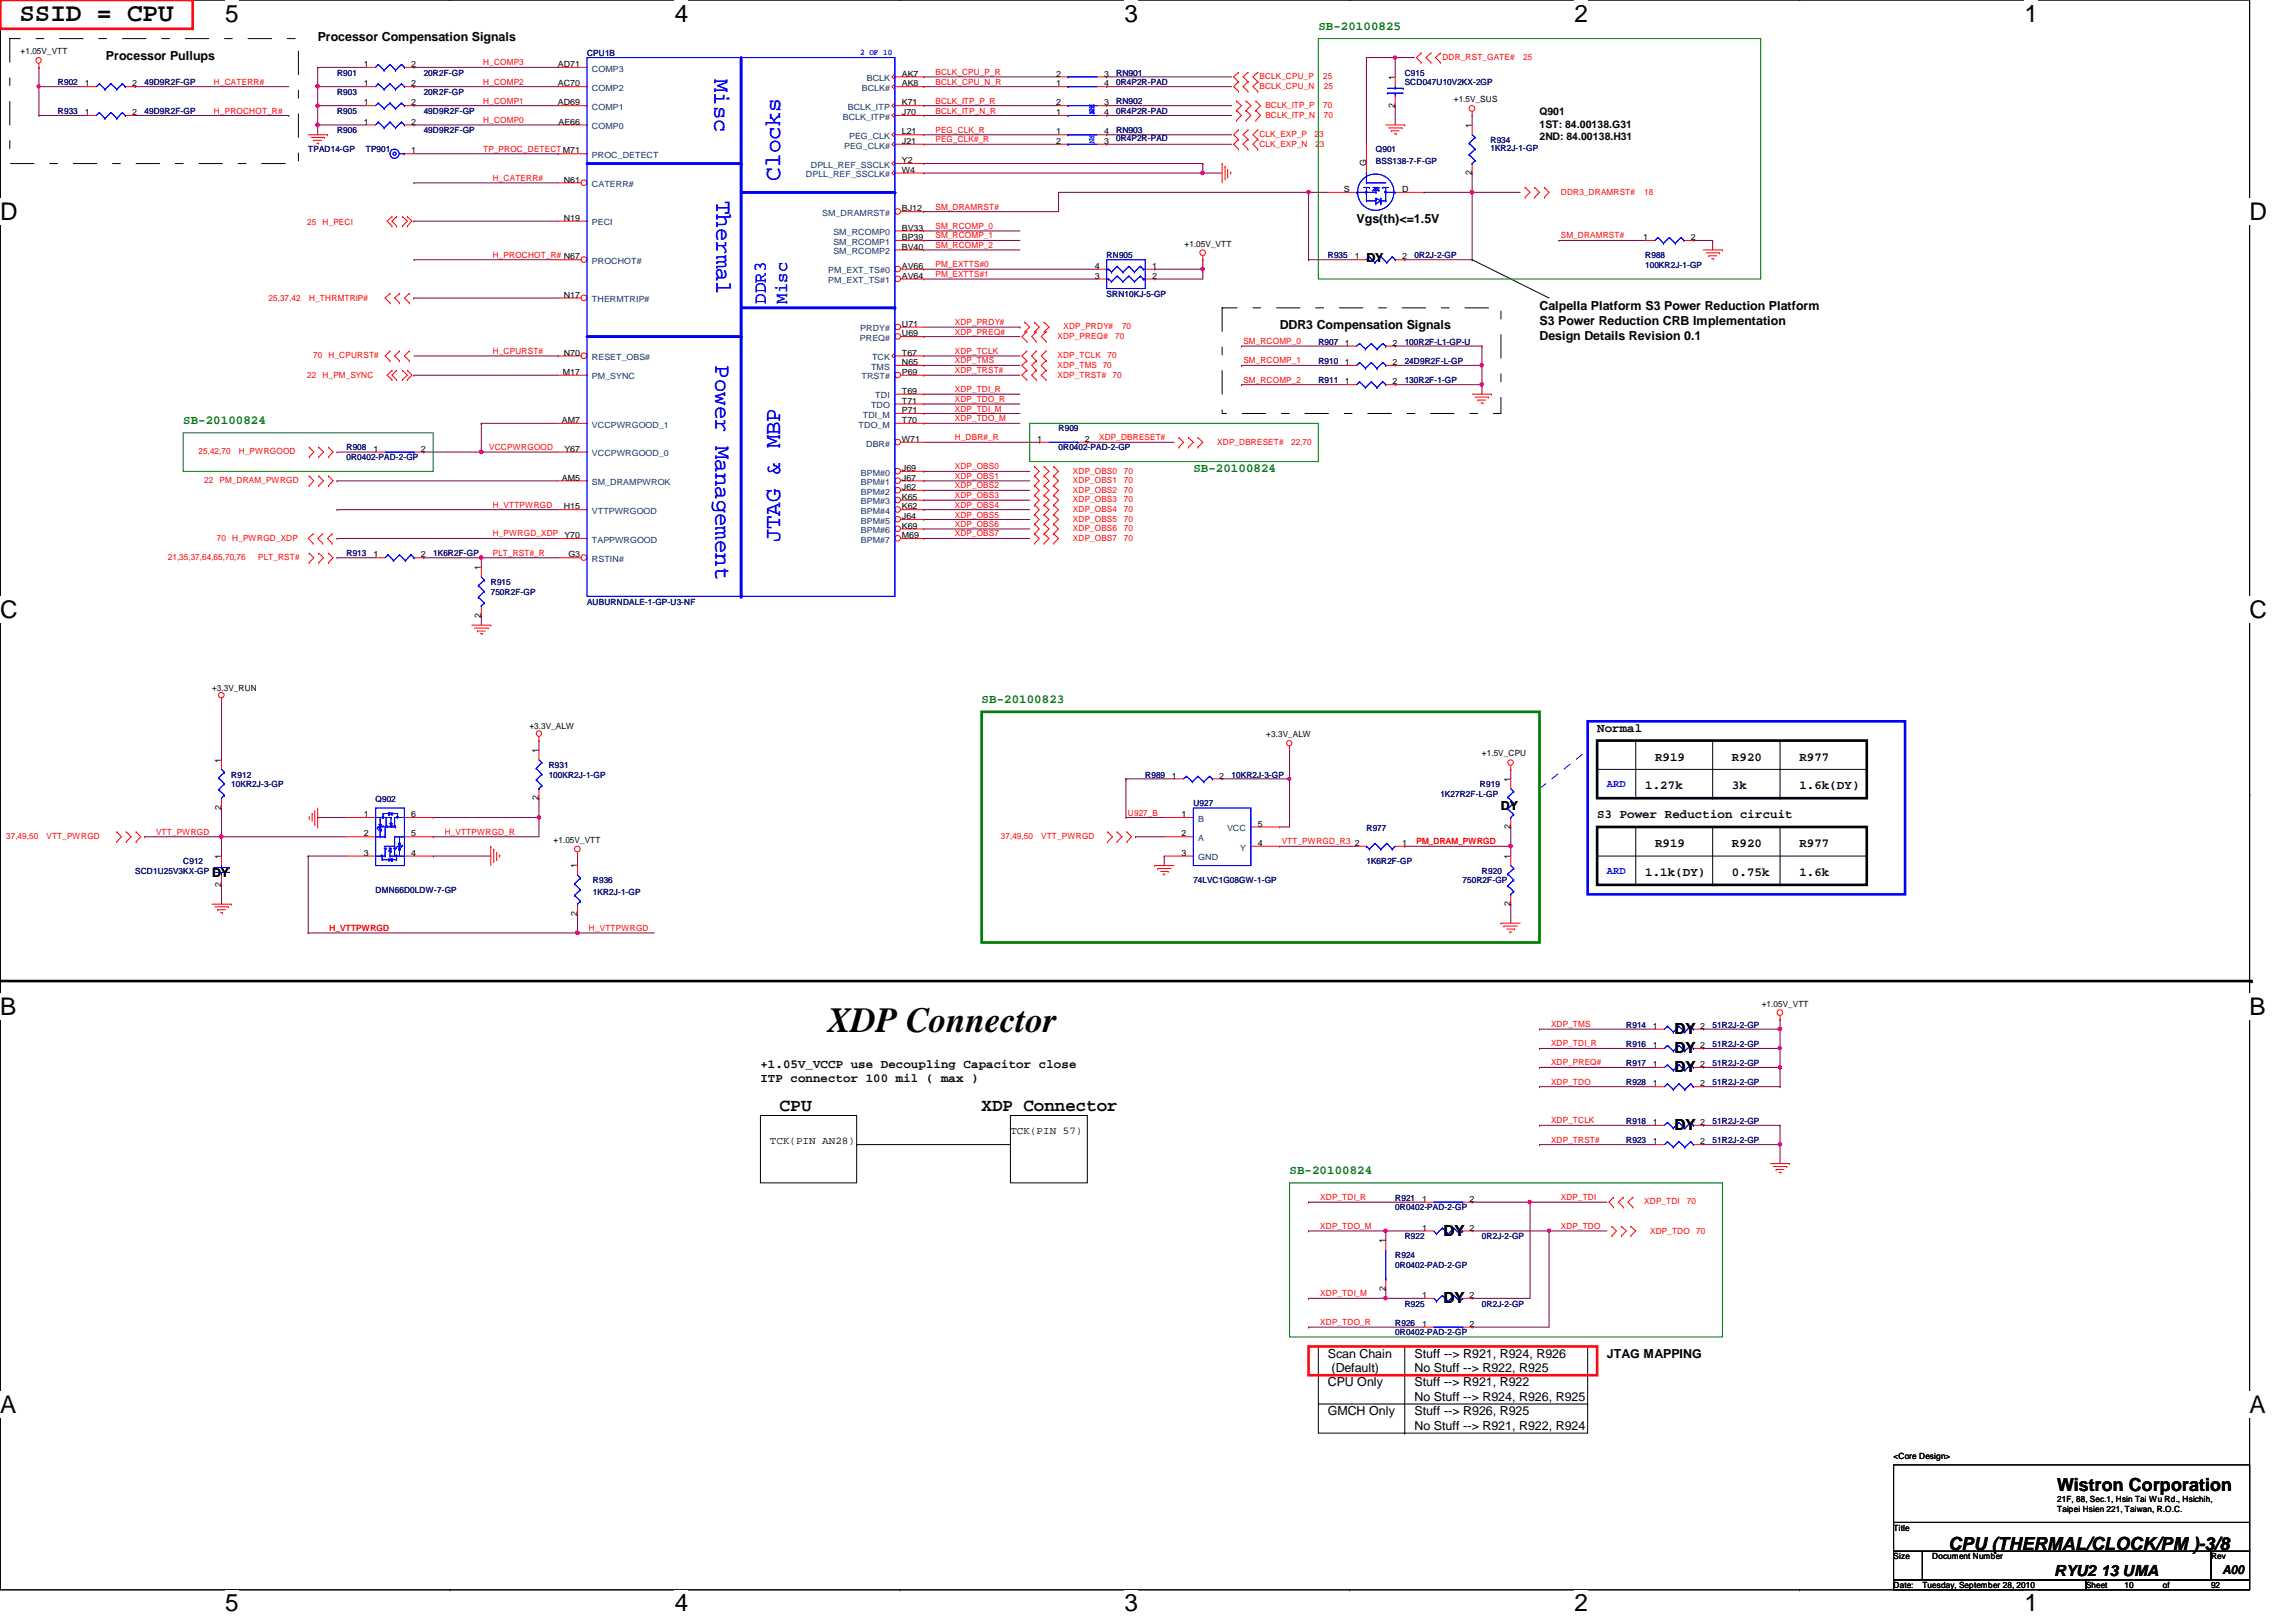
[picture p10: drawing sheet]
<svg xmlns="http://www.w3.org/2000/svg" width="297mm" height="210mm" viewBox="0 0 297 210" stroke-linecap="round" stroke-linejoin="round" font-family="sans-serif">
<defs><g id="words">
<text font-size="4.6" x="107.1" y="133.6">XDP Connector</text>
<text font-size="3.3" x="2.5" y="2.8">SSID = CPU</text>
<g font-size="3.1">
<text x="29.1" y="2.8">5</text>
<text x="87.3" y="2.8">4</text>
<text x="145.5" y="2.8">3</text>
<text x="203.7" y="2.8">2</text>
<text x="261.9" y="2.8">1</text>
<text x="0" y="28.5">D</text>
<text x="291" y="28.5">D</text>
<text x="0" y="79.9">C</text>
<text x="291" y="79.9">C</text>
<text x="0" y="131.4">B</text>
<text x="291" y="131.4">B</text>
<text x="0" y="182.8">A</text>
<text x="291" y="182.8">A</text>
<text x="29.1" y="208.5">5</text>
<text x="87.3" y="208.5">4</text>
<text x="145.5" y="208.5">3</text>
<text x="203.7" y="208.5">2</text>
<text x="261.9" y="208.5">1</text>
</g>
<g font-size="3" fill="#00f">
<text x="92.5" y="10.2" transform="rotate(90 92.5 10.2)">Misc</text>
<text x="100.9" y="23.4" transform="rotate(-90 100.9 23.4)">Clocks</text>
<text x="92.7" y="26" transform="rotate(90 92.7 26)">Thermal</text>
<text x="92.6" y="47.3" transform="rotate(90 92.6 47.3)">Power Management</text>
<text x="100.9" y="70.2" transform="rotate(-90 100.9 70.2)">JTAG &amp; MBP</text>
</g>
<g font-size="2.3" fill="#00f">
<text x="99.1" y="39.3" transform="rotate(-90 99.1 39.3)">DDR3</text>
<text x="101.9" y="39.3" transform="rotate(-90 101.9 39.3)">Misc</text>
</g>
<g font-size="2.3">
<text x="100.8" y="143.8">CPU</text>
<text x="127" y="143.8">XDP Connector</text>
<text x="266.1" y="193">Wistron Corporation</text>
<text x="252.1" y="200.5">CPU (THERMAL/CLOCK/PM )-3/8</text>
</g>
<g font-size="2">
<text x="216.6" y="133.8">DY</text>
<text x="216.6" y="136.3">DY</text>
<text x="216.6" y="138.8">DY</text>
<text x="216.6" y="146.2">DY</text>
<text x="186.7" y="159.9">DY</text>
<text x="186.7" y="168.7">DY</text>
<text x="265.8" y="204">RYU2 13 UMA</text>
</g>
<g font-size="1.6">
<text x="41.1" y="5.2">Processor Compensation Signals</text>
<text x="13.7" y="7.7">Processor Pullups</text>
<text x="175.5" y="28.9">Vgs(th)&lt;=1.5V</text>
<text x="176.8" y="33.9">DY</text>
<text x="199.2" y="40.1">Calpella Platform S3 Power Reduction Platform</text>
<text x="165.6" y="42.6">DDR3 Compensation Signals</text>
<text x="199.2" y="42">S3 Power Reduction CRB Implementation</text>
<text x="199.2" y="44">Design Details Revision 0.1</text>
<text x="206.6" y="94.7">Normal</text>
<text x="214.1" y="98.4">R919</text>
<text x="224.1" y="98.4">R920</text>
<text x="232.8" y="98.4">R977</text>
<text x="194.2" y="104.8">DY</text>
<text x="206.6" y="105.9">S3 Power Reduction circuit</text>
<text x="212.8" y="102.2">1.27k</text>
<text x="224.1" y="102.2">3k</text>
<text x="232.8" y="102.2">1.6k(DY)</text>
<text x="27.4" y="113.5">DY</text>
<text x="212.8" y="113.4">1.1k(DY)</text>
<text x="214.1" y="109.6">R919</text>
<text x="224.1" y="113.4">0.75k</text>
<text x="224.1" y="109.6">R920</text>
<text x="232.8" y="109.6">R977</text>
<text x="232.8" y="113.4">1.6k</text>
<text x="98.4" y="138.3">+1.05V_VCCP use Decoupling Capacitor close</text>
<text x="98.4" y="140.1">ITP connector 100 mil ( max )</text>
<text x="171.8" y="179.4">CPU Only</text>
<text x="171.8" y="175.7">Scan Chain</text>
<text x="172.3" y="177.5">(Default)</text>
<text x="183" y="175.7">Stuff --&gt; R921, R924, R926</text>
<text x="183" y="177.5">No Stuff --&gt; R922, R925</text>
<text x="183" y="179.4">Stuff --&gt; R921, R922</text>
<text x="207.9" y="175.8">JTAG MAPPING</text>
<text x="171.8" y="183.1">GMCH Only</text>
<text x="183" y="183.1">Stuff --&gt; R926, R925</text>
<text x="183" y="185">No Stuff --&gt; R921, R922, R924</text>
<text x="183" y="181.3">No Stuff --&gt; R924, R926, R925</text>
<text x="287.5" y="203.7">A00</text>
</g>
<g font-size="1.6" fill="#008000">
<text x="170.6" y="3.9">SB-20100825</text>
<text x="23.7" y="54.9">SB-20100824</text>
<text x="154.4" y="61.1">SB-20100824</text>
<text x="127" y="91">SB-20100823</text>
<text x="166.8" y="151.9">SB-20100824</text>
</g>
<g font-size="1.4">
<text x="199.2" y="14.9">Q901</text>
<text x="199.2" y="16.6">1ST: 84.00138.G31</text>
<text x="199.2" y="18.2">2ND: 84.00138.H31</text>
<text x="99.6" y="148">TCK(PIN AN28)</text>
<text x="130.7" y="146.8">TCK(PIN 57)</text>
</g>
<g font-size="1.4" fill="#00f">
<text x="207.9" y="101.9">ARD</text>
<text x="207.9" y="113.1">ARD</text>
</g>
<g font-size="1.1">
<text x="2.7" y="7">+1.05V_VTT</text>
<text x="11" y="11.2">1</text>
<text x="17.1" y="11.2">2</text>
<text x="47.1" y="8.7">1</text>
<text x="47.1" y="11.2">1</text>
<text x="53.2" y="8.7">2</text>
<text x="53.2" y="11.2">2</text>
<text x="72.2" y="8.7">AD71</text>
<text x="72.2" y="11.2">AC70</text>
<text x="116.7" y="11.2">AK8</text>
<text x="116.7" y="9.9">AK7</text>
<text x="136.6" y="11.2">1</text>
<text x="136.6" y="9.9">2</text>
<text x="142.8" y="9.9">3</text>
<text x="142.8" y="11.2">4</text>
<text x="180.5" y="10.3" transform="rotate(-90 180.5 10.3)">1</text>
<text x="11" y="14.9">1</text>
<text x="17.1" y="14.9">2</text>
<text x="47.1" y="13.6">1</text>
<text x="47.1" y="16.1">1</text>
<text x="53.2" y="13.6">2</text>
<text x="53.2" y="16.1">2</text>
<text x="72.2" y="13.6">AD69</text>
<text x="72.3" y="16.1">AE66</text>
<text x="116.7" y="14.9">J70</text>
<text x="116.7" y="17.4">L21</text>
<text x="116.7" y="13.6">K71</text>
<text x="136.6" y="14.9">1</text>
<text x="136.6" y="13.6">2</text>
<text x="136.6" y="17.4">1</text>
<text x="142.8" y="13.6">3</text>
<text x="142.8" y="14.9">4</text>
<text x="142.8" y="17.4">4</text>
<text x="180.5" y="14" transform="rotate(-90 180.5 14)">2</text>
<text x="188.1" y="13.3">+1.5V_SUS</text>
<text x="190.4" y="16.6" transform="rotate(-90 190.4 16.6)">1</text>
<text x="53.2" y="19.9">1</text>
<text x="72.9" y="23.6">N61</text>
<text x="116.7" y="21.1">Y2</text>
<text x="116.7" y="18.6">J21</text>
<text x="116.7" y="22.4">W4</text>
<text x="136.6" y="18.6">2</text>
<text x="142.8" y="18.6">3</text>
<text x="176.7" y="21.5" transform="rotate(-90 176.7 21.5)">G</text>
<text x="190.4" y="22.7" transform="rotate(-90 190.4 22.7)">2</text>
<text x="72.9" y="28.6">N19</text>
<text x="116.7" y="29.8">BV33</text>
<text x="116.7" y="27.3">BJ12</text>
<text x="173.9" y="24.8">S</text>
<text x="181.4" y="24.8">D</text>
<text x="116.7" y="34.8">AV66</text>
<text x="116.7" y="31.1">BP39</text>
<text x="116.7" y="32.3">BV40</text>
<text x="141.6" y="34.8">4</text>
<text x="149.1" y="34.8">1</text>
<text x="153.2" y="31.9">+1.05V_VTT</text>
<text x="175.3" y="33.6">1</text>
<text x="181.4" y="33.6">2</text>
<text x="212.6" y="31.1">1</text>
<text x="218.7" y="31.1">2</text>
<text x="72.9" y="38.5">N17</text>
<text x="116.7" y="36.1">AV64</text>
<text x="141.6" y="36.1">3</text>
<text x="149.1" y="36.1">2</text>
<text x="72.9" y="46">N70</text>
<text x="116.7" y="43.5">U69</text>
<text x="116.7" y="42.3">U71</text>
<text x="116.7" y="46">T67</text>
<text x="116.7" y="47.2">N65</text>
<text x="174" y="44.7">1</text>
<text x="174" y="47.2">1</text>
<text x="180.2" y="44.7">2</text>
<text x="180.2" y="47.2">2</text>
<text x="72.8" y="48.5">M17</text>
<text x="116.7" y="53.5">P71</text>
<text x="116.7" y="48.5">P69</text>
<text x="116.7" y="51">T69</text>
<text x="116.7" y="52.2">T71</text>
<text x="174" y="49.7">1</text>
<text x="180.2" y="49.7">2</text>
<text x="48.3" y="58.5">1</text>
<text x="54.4" y="58.5">2</text>
<text x="72.7" y="54.7">AM7</text>
<text x="73" y="58.5">Y67</text>
<text x="116.7" y="54.7">T70</text>
<text x="116.7" y="57.2">W71</text>
<text x="134.2" y="57.2">1</text>
<text x="140.3" y="57.2">2</text>
<text x="72.7" y="62.2">AM5</text>
<text x="72.9" y="65.9">H15</text>
<text x="116.7" y="61">J69</text>
<text x="116.7" y="62.2">J67</text>
<text x="116.7" y="63.4">J62</text>
<text x="116.7" y="64.7">K65</text>
<text x="116.7" y="65.9">K62</text>
<text x="73" y="69.6">Y70</text>
<text x="116.7" y="67.2">J64</text>
<text x="116.7" y="68.4">K69</text>
<text x="116.7" y="69.6">M69</text>
<text x="48.3" y="72.1">1</text>
<text x="54.4" y="72.1">2</text>
<text x="62.2" y="73.8" transform="rotate(-90 62.2 73.8)">1</text>
<text x="73.5" y="72.1">G3</text>
<text x="62.2" y="79.9" transform="rotate(-90 62.2 79.9)">2</text>
<text x="27.4" y="89.4">+3.3V_RUN</text>
<text x="68.5" y="94.4">+3.3V_ALW</text>
<text x="163.8" y="95.4">+3.3V_ALW</text>
<text x="28.6" y="98.7" transform="rotate(-90 28.6 98.7)">1</text>
<text x="69.7" y="97.5" transform="rotate(-90 69.7 97.5)">1</text>
<text x="151.6" y="100.8">1</text>
<text x="157.7" y="100.8">2</text>
<text x="191.7" y="97.9">+1.5V_CPU</text>
<text x="195.4" y="101.2" transform="rotate(-90 195.4 101.2)">1</text>
<text x="28.6" y="104.8" transform="rotate(-90 28.6 104.8)">2</text>
<text x="47.1" y="105.7">1</text>
<text x="53.2" y="105.7">6</text>
<text x="69.7" y="103.6" transform="rotate(-90 69.7 103.6)">2</text>
<text x="152.9" y="105.7">1</text>
<text x="162.7" y="107">5</text>
<text x="195.4" y="107.3" transform="rotate(-90 195.4 107.3)">2</text>
<text x="28.6" y="111.1" transform="rotate(-90 28.6 111.1)">1</text>
<text x="47.1" y="108.2">2</text>
<text x="47.1" y="110.7">3</text>
<text x="53.2" y="110.7">4</text>
<text x="53.2" y="108.2">5</text>
<text x="71.6" y="109.1">+1.05V_VTT</text>
<text x="74.7" y="112.4" transform="rotate(-90 74.7 112.4)">1</text>
<text x="152.9" y="108.2">2</text>
<text x="152.9" y="110.7">3</text>
<text x="162.7" y="109.5">4</text>
<text x="175.3" y="109.5">2</text>
<text x="181.4" y="109.5">1</text>
<text x="195.4" y="111.1" transform="rotate(-90 195.4 111.1)">1</text>
<text x="28.6" y="114.8" transform="rotate(-90 28.6 114.8)">2</text>
<text x="74.7" y="118.5" transform="rotate(-90 74.7 118.5)">2</text>
<text x="195.4" y="117.3" transform="rotate(-90 195.4 117.3)">2</text>
<text x="227.9" y="130.3">+1.05V_VTT</text>
<text x="213.8" y="133.1">1</text>
<text x="213.8" y="135.6">1</text>
<text x="220" y="133.1">2</text>
<text x="220" y="135.6">2</text>
<text x="213.8" y="140.6">1</text>
<text x="213.8" y="138.1">1</text>
<text x="220" y="140.6">2</text>
<text x="220" y="138.1">2</text>
<text x="213.8" y="145.6">1</text>
<text x="213.8" y="148.1">1</text>
<text x="220" y="145.6">2</text>
<text x="220" y="148.1">2</text>
<text x="184" y="155.5">1</text>
<text x="190.1" y="155.5">2</text>
<text x="179.2" y="160.9" transform="rotate(-90 179.2 160.9)">1</text>
<text x="184" y="159.3">1</text>
<text x="190.1" y="159.3">2</text>
<text x="179.2" y="167" transform="rotate(-90 179.2 167)">2</text>
<text x="184" y="168">1</text>
<text x="190.1" y="168">2</text>
<text x="184" y="171.7">1</text>
<text x="190.1" y="171.7">2</text>
<text x="245" y="188.8">&lt;Core Design&gt;</text>
<text x="266.1" y="194.4">21F, 88, Sec.1, Hsin Tai Wu Rd., Hsichih,</text>
<text x="266.1" y="195.7">Taipei Hsien 221, Taiwan, R.O.C.</text>
<text x="245" y="198.1">Title</text>
<text x="245" y="201.8">Size</text>
<text x="250" y="201.8">Document Number</text>
<text x="286" y="201.8">Rev</text>
<text x="245" y="205.5">Date:</text>
<text x="248.7" y="205.5">Tuesday, September 28, 2010</text>
<text x="269.9" y="205.5">Sheet</text>
<text x="274.9" y="205.5">10</text>
<text x="279.8" y="205.5">of</text>
<text x="286" y="205.5">92</text>
</g>
<g font-size="1.1" fill="#000080">
<text x="7.5" y="11">R902</text>
<text x="18.7" y="11">49D9R2F-GP</text>
<text x="43.6" y="9.8">R901</text>
<text x="54.8" y="9.8">20R2F-GP</text>
<text x="75.9" y="7.3">CPU1B</text>
<text x="144.4" y="11">0R4P2R-PAD</text>
<text x="144.4" y="9.8">RN901</text>
<text x="181.7" y="9.8">C915</text>
<text x="181.7" y="11">SCD047U10V2KX-2GP</text>
<text x="7.5" y="14.7">R933</text>
<text x="18.7" y="14.7">49D9R2F-GP</text>
<text x="43.6" y="12.3">R903</text>
<text x="43.6" y="14.7">R905</text>
<text x="43.6" y="17.2">R906</text>
<text x="54.8" y="12.3">20R2F-GP</text>
<text x="54.8" y="14.7">49D9R2F-GP</text>
<text x="54.8" y="17.2">49D9R2F-GP</text>
<text x="144.4" y="14.7">0R4P2R-PAD</text>
<text x="144.4" y="13.5">RN902</text>
<text x="144.4" y="17.2">RN903</text>
<text x="39.9" y="19.7">TPAD14-GP</text>
<text x="47.3" y="19.7">TP901</text>
<text x="144.4" y="18.2">0R4P2R-PAD</text>
<text x="178" y="19.7">Q901</text>
<text x="178" y="21.2">BSS138-7-F-GP</text>
<text x="192.8" y="18.5">R934</text>
<text x="192.8" y="19.6">1KR2J-1-GP</text>
<text x="143.2" y="33.4">RN905</text>
<text x="171.8" y="33.4">R935</text>
<text x="183" y="33.4">0R2J-2-GP</text>
<text x="212.8" y="33.4">R988</text>
<text x="212.8" y="34.7">100KR2J-1-GP</text>
<text x="143.2" y="38.4">SRN10KJ-5-GP</text>
<text x="170.6" y="44.6">R907</text>
<text x="170.6" y="47.1">R910</text>
<text x="181.7" y="44.6">100R2F-L1-GP-U</text>
<text x="181.7" y="47.1">24D9R2F-L-GP</text>
<text x="170.6" y="49.6">R911</text>
<text x="181.7" y="49.6">130R2F-1-GP</text>
<text x="44.8" y="58.3">R908</text>
<text x="44.8" y="59.6">0R0402-PAD-2-GP</text>
<text x="136.9" y="55.8">R909</text>
<text x="136.9" y="58.3">0R0402-PAD-2-GP</text>
<text x="44.8" y="72">R913</text>
<text x="56" y="72">1K6R2F-GP</text>
<text x="63.5" y="75.7">R915</text>
<text x="63.5" y="77">750R2F-GP</text>
<text x="75.9" y="78.2">AUBURNDALE-1-GP-U3-NF</text>
<text x="29.9" y="100.6">R912</text>
<text x="29.9" y="101.9">10KR2J-3-GP</text>
<text x="71" y="99.4">R931</text>
<text x="71" y="100.6">100KR2J-1-GP</text>
<text x="148.2" y="100.6">R989</text>
<text x="159.3" y="100.6">10KR2J-3-GP</text>
<text x="191.5" y="101.9">R919</text>
<text x="48.6" y="103.8">Q902</text>
<text x="154.4" y="104.4">U927</text>
<text x="176.8" y="107.5">R977</text>
<text x="186.3" y="103.1">1K27R2F-L-GP</text>
<text x="17.5" y="113.1">SCD1U25V3KX-GP</text>
<text x="23.7" y="111.8">C912</text>
<text x="176.8" y="111.8">1K6R2F-GP</text>
<text x="191.7" y="113.1">R920</text>
<text x="48.6" y="115.6">DMN66D0LDW-7-GP</text>
<text x="76.7" y="114.3">R936</text>
<text x="76.7" y="115.8">1KR2J-1-GP</text>
<text x="154.4" y="114.3">74LVC1G08GW-1-GP</text>
<text x="189.2" y="114.3">750R2F-GP</text>
<text x="210.4" y="133">R914</text>
<text x="210.4" y="135.5">R916</text>
<text x="210.4" y="138">R917</text>
<text x="221.6" y="133">51R2J-2-GP</text>
<text x="221.6" y="135.5">51R2J-2-GP</text>
<text x="221.6" y="138">51R2J-2-GP</text>
<text x="210.4" y="140.5">R928</text>
<text x="221.6" y="140.5">51R2J-2-GP</text>
<text x="210.4" y="145.4">R918</text>
<text x="210.4" y="147.9">R923</text>
<text x="221.6" y="145.4">51R2J-2-GP</text>
<text x="221.6" y="147.9">51R2J-2-GP</text>
<text x="180.5" y="155.4">R921</text>
<text x="180.5" y="156.6">0R0402-PAD-2-GP</text>
<text x="181.7" y="160.4">R922</text>
<text x="191.7" y="160.4">0R2J-2-GP</text>
<text x="180.5" y="162.9">R924</text>
<text x="180.5" y="164.1">0R0402-PAD-2-GP</text>
<text x="180.5" y="171.6">R926</text>
<text x="180.5" y="172.8">0R0402-PAD-2-GP</text>
<text x="181.7" y="169.1">R925</text>
<text x="191.7" y="169.1">0R2J-2-GP</text>
</g>
<g font-size="1.1" fill="#f00">
<text x="27.7" y="11">H_CATERR#</text>
<text x="62.5" y="8.5">H_COMP3</text>
<text x="62.5" y="11">H_COMP2</text>
<text x="121" y="9.7">BCLK_CPU_P_R</text>
<text x="121" y="11">BCLK_CPU_N_R</text>
<text x="162.9" y="10.3">BCLK_CPU_P</text>
<text x="162.9" y="11.5">BCLK_CPU_N</text>
<text x="171.2" y="10.3">25</text>
<text x="171.3" y="11.5">25</text>
<text x="186.6" y="7.8">DDR_RST_GATE#</text>
<text x="197.1" y="7.8">25</text>
<text x="27.7" y="14.7">H_PROCHOT_R#</text>
<text x="62.5" y="13.4">H_COMP1</text>
<text x="62.5" y="15.9">H_COMP0</text>
<text x="121" y="17.2">PEG_CLK_R</text>
<text x="121" y="14.7">BCLK_ITP_N_R</text>
<text x="121" y="13.4">BCLK_ITP_P_R</text>
<text x="162.9" y="17.7">CLK_EXP_P</text>
<text x="163.7" y="14">BCLK_ITP_P</text>
<text x="163.7" y="15.2">BCLK_ITP_N</text>
<text x="170" y="17.7">23</text>
<text x="171.2" y="14">70</text>
<text x="171.3" y="15.2">70</text>
<text x="62.5" y="19.6">TP_PROC_DETECTM71</text>
<text x="63.8" y="23.4">H_CATERR#</text>
<text x="121" y="18.4">PEG_CLK#_R</text>
<text x="162.9" y="19">CLK_EXP_N</text>
<text x="170.2" y="19">23</text>
<text x="39.7" y="29.1">25</text>
<text x="41.7" y="29.1">H_PECI</text>
<text x="121" y="29.6">SM_RCOMP_0</text>
<text x="121" y="27.1">SM_DRAMRST#</text>
<text x="201.9" y="25.2">DDR3_DRAMRST#</text>
<text x="212.7" y="25.2">18</text>
<text x="63.8" y="33.4">H_PROCHOT_R# N67</text>
<text x="121" y="30.9">SM_RCOMP_1</text>
<text x="121" y="32.1">SM_RCOMP_2</text>
<text x="121" y="34.6">PM_EXTTS#0</text>
<text x="121" y="35.9">PM_EXTTS#1</text>
<text x="201.9" y="30.9">SM_DRAMRST#</text>
<text x="34.8" y="38.9">25,37,42</text>
<text x="40" y="38.9">H_THRMTRIP#</text>
<text x="40.5" y="46.4">70</text>
<text x="42.5" y="46.4">H_CPURST#</text>
<text x="63.8" y="45.8">H_CPURST#</text>
<text x="123.5" y="42.1">XDP_PRDY#</text>
<text x="123.5" y="43.3">XDP_PREQ#</text>
<text x="123.5" y="45.8">XDP_TCLK</text>
<text x="123.5" y="47">XDP_TMS</text>
<text x="136.8" y="43.9">XDP_PREQ#</text>
<text x="136.8" y="46.4">XDP_TCLK</text>
<text x="136.8" y="47.6">XDP_TMS 70</text>
<text x="137.6" y="42.6">XDP_PRDY#</text>
<text x="143.3" y="46.4">70</text>
<text x="144.3" y="43.9">70</text>
<text x="145.2" y="42.6">70</text>
<text x="160.9" y="47">SM_RCOMP_1</text>
<text x="160.9" y="44.5">SM_RCOMP_0</text>
<text x="39.7" y="49">22</text>
<text x="41.7" y="49">H_PM_SYNC</text>
<text x="123.5" y="50.8">XDP_TDI_R</text>
<text x="123.5" y="52">XDP_TDO_R</text>
<text x="123.5" y="53.3">XDP_TDI_M</text>
<text x="123.5" y="48.3">XDP_TRST#</text>
<text x="136.8" y="48.9">XDP_TRST#</text>
<text x="143.9" y="48.9">70</text>
<text x="160.9" y="49.5">SM_RCOMP_2</text>
<text x="25.7" y="58.8">25,42,70</text>
<text x="30.9" y="58.8">H_PWRGOOD</text>
<text x="63.3" y="58.3">VCCPWRGOOD</text>
<text x="123.5" y="54.5">XDP_TDO_M</text>
<text x="123.5" y="57">H_DBR#_R</text>
<text x="142.2" y="57">XDP_DBRESET#</text>
<text x="157.5" y="57.6">XDP_DBRESET#</text>
<text x="167" y="57.6">22,70</text>
<text x="26.4" y="62.5">22</text>
<text x="28.4" y="62.5">PM_DRAM_PWRGD</text>
<text x="63.8" y="65.7">H_VTTPWRGD</text>
<text x="123.5" y="60.7">XDP_OBS0</text>
<text x="123.5" y="62">XDP_OBS1</text>
<text x="123.5" y="64.5">XDP_OBS3</text>
<text x="123.5" y="63.2">XDP_OBS2</text>
<text x="123.5" y="65.7">XDP_OBS4</text>
<text x="138.8" y="61.3">XDP_OBS0</text>
<text x="138.8" y="62.5">XDP_OBS1</text>
<text x="138.8" y="63.8">XDP_OBS2</text>
<text x="138.8" y="65">XDP_OBS3</text>
<text x="145.4" y="61.3">70</text>
<text x="145.4" y="62.5">70</text>
<text x="145.4" y="63.8">70</text>
<text x="145.4" y="65">70</text>
<text x="28.1" y="70">70</text>
<text x="30.1" y="70">H_PWRGD_XDP</text>
<text x="63.8" y="71.9">PLT_RST#_R</text>
<text x="63.8" y="69.4">H_PWRGD_XDP</text>
<text x="123.5" y="67">XDP_OBS5</text>
<text x="123.5" y="69.4">XDP_OBS7</text>
<text x="123.5" y="68.2">XDP_OBS6</text>
<text x="138.8" y="66.3">XDP_OBS4</text>
<text x="138.8" y="67.5">XDP_OBS5</text>
<text x="138.8" y="68.7">XDP_OBS6</text>
<text x="138.8" y="70">XDP_OBS7</text>
<text x="145.4" y="66.3">70</text>
<text x="145.4" y="67.5">70</text>
<text x="145.4" y="68.7">70</text>
<text x="145.4" y="70">70</text>
<text x="21.7" y="72.5">21,35,37,64,65,70,76</text>
<text x="33.4" y="72.5">PLT_RST#</text>
<text x="145.9" y="105.5">U927_B</text>
<text x=".8" y="108.6">37,49,50</text>
<text x="6" y="108.6">VTT_PWRGD</text>
<text x="20.2" y="108">VTT_PWRGD</text>
<text x="57.5" y="108">H_VTTPWRGD_R</text>
<text x="129.5" y="108.6">37,49,50</text>
<text x="134.7" y="108.6">VTT_PWRGD</text>
<text x="165.8" y="109.3">VTT_PWRGD_R3</text>
<text x="183.3" y="109.3">PM_DRAM_PWRGD</text>
<text x="42.6" y="120.5">H_VTTPWRGD</text>
<text x="76.2" y="120.5">H_VTTPWRGD</text>
<text x="200.7" y="137.9">XDP_PREQ#</text>
<text x="200.7" y="135.4">XDP_TDI_R</text>
<text x="200.7" y="132.9">XDP_TMS</text>
<text x="200.7" y="140.4">XDP_TDO</text>
<text x="200.7" y="147.9">XDP_TRST#</text>
<text x="200.7" y="145.4">XDP_TCLK</text>
<text x="170.8" y="155.3">XDP_TDI_R</text>
<text x="201.9" y="155.3">XDP_TDI</text>
<text x="212.7" y="155.9">XDP_TDI</text>
<text x="218.2" y="155.9">70</text>
<text x="170.8" y="159">XDP_TDO_M</text>
<text x="201.9" y="159">XDP_TDO</text>
<text x="213.5" y="159.6">XDP_TDO</text>
<text x="219.5" y="159.6">70</text>
<text x="170.8" y="167.8">XDP_TDI_M</text>
<text x="170.8" y="171.5">XDP_TDO_R</text>
</g>
<g font-size="1.1" fill="#004080">
<text x="76.6" y="9.3">COMP3</text>
<text x="76.6" y="11.8">COMP2</text>
<text x="111.5" y="11.8">BCLK#</text>
<text x="112.1" y="10.5">BCLK</text>
<text x="76.6" y="14.2">COMP1</text>
<text x="76.6" y="16.7">COMP0</text>
<text x="109" y="15.5">BCLK_ITP#</text>
<text x="109.7" y="14.2">BCLK_ITP</text>
<text x="109.9" y="18">PEG_CLK</text>
<text x="76.6" y="20.4">PROC_DETECT</text>
<text x="104.3" y="22.9">DPLL_REF_SSCLK#</text>
<text x="104.9" y="21.7">DPLL_REF_SSCLK</text>
<text x="109.2" y="19.2">PEG_CLK#</text>
<text x="76.6" y="24.2">CATERR#</text>
<text x="76.6" y="29.2">PECI</text>
<text x="106.4" y="27.9">SM_DRAMRST#</text>
<text x="76.6" y="34.2">PROCHOT#</text>
<text x="107.1" y="35.4">PM_EXT_TS#0</text>
<text x="107.8" y="30.4">SM_RCOMP0</text>
<text x="107.8" y="31.7">SM_RCOMP1</text>
<text x="107.8" y="32.9">SM_RCOMP2</text>
<text x="76.6" y="39.1">THERMTRIP#</text>
<text x="107.1" y="36.7">PM_EXT_TS#1</text>
<text x="76.6" y="46.6">RESET_OBS#</text>
<text x="111.2" y="44.1">PREQ#</text>
<text x="111.3" y="42.9">PRDY#</text>
<text x="112.7" y="47.8">TMS</text>
<text x="112.8" y="46.6">TCK</text>
<text x="76.6" y="49.1">PM_SYNC</text>
<text x="111.5" y="49.1">TRST#</text>
<text x="112.7" y="52.8">TDO</text>
<text x="113.2" y="51.6">TDI</text>
<text x="76.6" y="55.3">VCCPWRGOOD_1</text>
<text x="76.6" y="59.1">VCCPWRGOOD_0</text>
<text x="111.1" y="55.3">TDO_M</text>
<text x="111.6" y="54.1">TDI_M</text>
<text x="112.1" y="57.8">DBR#</text>
<text x="76.6" y="62.8">SM_DRAMPWROK</text>
<text x="111.4" y="61.6">BPM#0</text>
<text x="111.4" y="62.8">BPM#1</text>
<text x="111.4" y="64">BPM#2</text>
<text x="111.4" y="65.3">BPM#3</text>
<text x="76.6" y="66.5">VTTPWRGOOD</text>
<text x="76.6" y="70.2">TAPPWRGOOD</text>
<text x="111.4" y="66.5">BPM#4</text>
<text x="111.4" y="67.8">BPM#5</text>
<text x="111.4" y="69">BPM#6</text>
<text x="111.4" y="70.2">BPM#7</text>
<text x="76.6" y="72.7">RSTIN#</text>
<text x="155" y="106.3">B</text>
<text x="158.7" y="107.6">VCC</text>
<text x="155" y="108.8">A</text>
<text x="155" y="111.3">GND</text>
<text x="160.4" y="110.1">Y</text>
</g>
<g font-size="1.1" fill="#00f">
<text x="111.3" y="7.2">2 OF 10</text>
<text x="141" y="13.5" transform="rotate(90 141 13.5)">RN</text>
<text x="141" y="17.4" transform="rotate(90 141 17.4)">RN</text>
</g>
</g></defs>
<path d="M0 0h291v205.7h-291z" fill="none" stroke="#000" stroke-width=".13"/>
<g fill="#fff">
<path d="M29.1 0h1.8v3.5h-1.8z"/>
<path d="M29.1 205.7h1.8v3.5h-1.8z"/>
</g>
<path d="M58.2 0h.1M58.2 205.7h.1" fill="none" stroke="#000" stroke-width=".13"/>
<g fill="#fff">
<path d="M87.3 0h1.7v3.5h-1.7z"/>
<path d="M87.3 205.7h1.7v3.5h-1.7z"/>
</g>
<path d="M116.4 0h.1M116.4 205.7h.1" fill="none" stroke="#000" stroke-width=".13"/>
<g fill="#fff">
<path d="M145.5 0h1.7v3.5h-1.7z"/>
<path d="M145.5 205.7h1.7v3.5h-1.7z"/>
</g>
<path d="M174.6 0h.1M174.6 205.7h.1" fill="none" stroke="#000" stroke-width=".13"/>
<g fill="#fff">
<path d="M203.7 0h1.7v3.5h-1.7z"/>
<path d="M203.7 205.7h1.7v3.5h-1.7z"/>
</g>
<path d="M232.8 0h.1M232.8 205.7h.1" fill="none" stroke="#000" stroke-width=".13"/>
<g fill="#fff">
<path d="M261.9 0h1.7v3.5h-1.7z"/>
<path d="M261.9 205.7h1.7v3.5h-1.7z"/>
<path d="M0 25.7h2.3v3.5h-2.3z"/>
<path d="M291 25.7h2.3v3.5h-2.3z"/>
<path d="M0 77.1h2.3v3.5h-2.3z"/>
<path d="M291 77.1h2.3v3.5h-2.3z"/>
</g>
<path d="M0 51.4h.1M291 51.4h.1" fill="none" stroke="#000" stroke-width=".13"/>
<g fill="#fff">
<path d="M0 128.6h2.1v3.4h-2.1z"/>
<path d="M291 128.6h2.1v3.4h-2.1z"/>
</g>
<path d="M0 102.9h.1M291 102.9h.1" fill="none" stroke="#000" stroke-width=".13"/>
<g fill="#fff">
<path d="M0 180h2.1v3.5h-2.1z"/>
<path d="M291 180h2.1v3.5h-2.1z"/>
</g>
<path d="M0 154.3h.1M291 154.3h.1" fill="none" stroke="#000" stroke-width=".13"/>
<g fill="none" stroke="#800040" stroke-width=".13">
<path d="M41.1 8.7h.1M41.1 11.2h.1M41.1 11.2h6.2M41.1 8.7h6.2M41.1 8.7v5M53.5 8.7h.1M53.5 11.2h.1M53.5 13.7h.1M53.5 16.2h.1M53.5 11.2h18.7M53.5 8.7h18.7M53.5 13.7h18.7"/>
<path d="M53.5 16.2h18.7M119.5 18.7h.1M119.5 17.4h.1M119.5 9.9h.1M119.5 11.2h.1M119.5 18.7h17.4M119.5 17.4h17.4M119.5 9.9h17.4M119.5 11.2h17.4M143.2 18.7h.1M143.2 17.4h.1M143.2 11.2h.1"/>
<path d="M143.2 9.9h.1M143.2 18.7h16.1M143.2 17.4h16.1M143.2 9.9h16.1M143.2 11.2h16.1M53.5 38.6h.1M53.5 28.6h.1M53.5 38.6h18.7M53.5 28.6h18.7M53.5 48.6h.1M53.5 48.6h18.7M62.3 54.8h.1"/>
<path d="M62.3 54.8h9.9M43.6 62.2h.1M43.6 62.2h28.6"/>
</g>
<path d="M40.9 11h.3l.1 .2-.1 .1-.1 .1-.2-.1z" fill-rule="evenodd" fill="#f0f"/>
<path d="M40.9 11h.3l.1 .2-.1 .1-.1 .1-.2-.1z" fill="none" stroke="#f0f" stroke-width=".13"/>
<path d="M41.1 13.7h.1M41.1 16.2h.1M41.1 13.7h6.2M41.1 16.2v1.2M41.1 16.2h6.2" fill="none" stroke="#800040" stroke-width=".13"/>
<path d="M40.9 16h.3l.1 .1-.1 .2-.1 .1-.2-.1z" fill-rule="evenodd" fill="#f0f"/>
<path d="M40.9 16h.3l.1 .1-.1 .2-.1 .1-.2-.1z" fill="none" stroke="#f0f" stroke-width=".13"/>
<path d="M41.1 13.7h.1M41.1 13.7v2.5M53.5 23.7h.1M53.5 23.7h18.7" fill="none" stroke="#800040" stroke-width=".13"/>
<path d="M40.9 13.5h.3l.1 .2-.1 .1-.1 .1-.2-.1z" fill-rule="evenodd" fill="#f0f"/>
<path d="M40.9 13.5h.3l.1 .2-.1 .1-.1 .1-.2-.1z" fill="none" stroke="#f0f" stroke-width=".13"/>
<path d="M5 8.7h.1M5 8.7v2.5" fill="none" stroke="#800040" stroke-width=".13"/>
<path d="M4.8 11h.3l.1 .2-.1 .1-.1 .1-.2-.1z" fill-rule="evenodd" fill="#f0f"/>
<path d="M4.8 11h.3l.1 .2-.1 .1-.1 .1-.2-.1z" fill="none" stroke="#f0f" stroke-width=".13"/>
<path d="M5 11.2h.1M5 11.2h6.3M17.5 11.2h.1M17.5 11.2h19.9M62.3 72.2h.1M62.3 72.2h9.9" fill="none" stroke="#800040" stroke-width=".13"/>
<path d="M62.1 72h.3l.1 .1-.1 .2-.2 .1-.1-.1z" fill-rule="evenodd" fill="#f0f"/>
<path d="M62.1 72h.3l.1 .1-.1 .2-.2 .1-.1-.1z" fill="none" stroke="#f0f" stroke-width=".13"/>
<g fill="none" stroke="#800040" stroke-width=".13">
<path d="M119.5 29.9h.1M119.5 31.1h.1M119.5 32.3h.1M119.5 29.9h12.4M119.5 31.1h12.4M119.5 32.3h12.4M149.4 34.8h.1M149.4 34.8h6.2M155.6 34.8h.1M155.6 34.8v1.3M43.6 72.2h.1M43.6 66h.1"/>
<path d="M43.6 72.2h5M43.6 66h28.6M54.8 72.2h.1M54.8 72.2h7.5M62.3 72.2h.1M62.3 79.7h.1M62.3 72.2v1.2M62.3 79.7v1.2"/>
</g>
<path d="M155.4 34.6h.3l.1 .2-.1 .2-.1 .1-.2-.1z" fill-rule="evenodd" fill="#f0f"/>
<path d="M155.4 34.6h.3l.1 .2-.1 .2-.1 .1-.2-.1z" fill="none" stroke="#f0f" stroke-width=".13"/>
<path d="M149.4 36.1h.1M149.4 36.1h6.2M180.5 44.8h.1M180.5 47.3h.1M180.5 44.8h11.2M191.7 44.8h.1M191.7 49.8h.1M191.7 44.8v2.5h-11.2M191.7 49.8v1.2" fill="none" stroke="#800040" stroke-width=".13"/>
<path d="M191.5 49.6h.3l.1 .1-.1 .2-.1 .1-.2-.1z" fill-rule="evenodd" fill="#f0f"/>
<path d="M191.5 49.6h.3l.1 .1-.1 .2-.1 .1-.2-.1z" fill="none" stroke="#f0f" stroke-width=".13"/>
<g fill="none" stroke="#800040" stroke-width=".13">
<path d="M155.6 33.6h.1M155.6 33.6v1.2M43.6 58.5h.1M43.6 58.5h5M62.3 58.5h.1M62.3 58.5h9.9M160.6 49.8h.1M160.6 47.3h.1M160.6 44.8h.1M160.6 49.8h13.7M160.6 47.3h13.7M160.6 44.8h13.7"/>
<path d="M180.5 49.8h.1M180.5 49.8h11.2"/>
</g>
<path d="M62.1 58.3h.3l.1 .2-.1 .1-.2 .1-.1-.1z" fill-rule="evenodd" fill="#f0f"/>
<path d="M62.1 58.3h.3l.1 .2-.1 .1-.2 .1-.1-.1z" fill="none" stroke="#f0f" stroke-width=".13"/>
<g fill="none" stroke="#800040" stroke-width=".13">
<path d="M5 14.9h.1M5 11.2h.1M5 14.9h6.3M5 11.2v3.7M17.5 14.9h19.9M37.4 14.9h.1M53.5 33.6h.1M53.5 33.6h18.7M119.5 34.8h.1M119.5 36.1h.1M119.5 34.8h22.4M119.5 36.1h22.4"/>
<path d="M190.5 24.9h.1M190.5 24.9h6.2M54.8 58.5h.1M62.3 54.8h.1M62.3 54.8v3.7h-7.5"/>
</g>
<path d="M190.3 24.7h.3l.1 .1-.1 .2-.2 .1-.1-.1z" fill-rule="evenodd" fill="#f0f"/>
<path d="M190.3 24.7h.3l.1 .1-.1 .2-.2 .1-.1-.1z" fill="none" stroke="#f0f" stroke-width=".13"/>
<path d="M119.5 27.4h.1M119.5 27.4h17.4M169.3 24.9h.1M169.3 24.9h2.5" fill="none" stroke="#800040" stroke-width=".13"/>
<path d="M169.1 24.7h.3l.1 .1-.1 .2-.1 .1-.2-.1z" fill-rule="evenodd" fill="#f0f"/>
<path d="M169.1 24.7h.3l.1 .1-.1 .2-.1 .1-.2-.1z" fill="none" stroke="#f0f" stroke-width=".13"/>
<path d="M180.5 7.5h.1M180.5 7.5h2.5M190.5 14.9h.1M190.5 14.9v1.3M136.9 24.9h.1M136.9 24.9v2.5M190.5 24.9h.1M190.5 24.9v8.7" fill="none" stroke="#800040" stroke-width=".13"/>
<path d="M180.3 7.3h.3l.1 .2-.1 .1-.1 .1-.2-.1z" fill-rule="evenodd" fill="#f0f"/>
<path d="M180.3 7.3h.3l.1 .2-.1 .1-.1 .1-.2-.1z" fill="none" stroke="#f0f" stroke-width=".13"/>
<g fill="none" stroke="#800040" stroke-width=".13">
<path d="M176.8 7.5h.1M176.8 7.5v11.2M136.9 24.9h.1M136.9 24.9h32.4M169.3 33.6h.1M169.3 24.9h.1M169.3 33.6h6.2M169.3 24.9v8.7M181.7 33.6h.1M181.7 33.6h8.8M201.7 31.1h.1M201.7 31.1h11.1"/>
<path d="M219.1 31.1h.1M219.1 31.1h2.5M221.6 31.1h.1M221.6 31.1v1.2M195.4 99.6h.1M195.4 99.6v1.2M165.6 107h.1M165.6 107h1.2M181.7 109.5h.1M181.7 109.5h13.7M195.4 109.5h.1M195.4 109.5v1.3"/>
</g>
<path d="M195.3 109.3h.3l.1 .2-.1 .1-.2 .1-.1-.1z" fill-rule="evenodd" fill="#f0f"/>
<path d="M195.3 109.3h.3l.1 .2-.1 .1-.2 .1-.1-.1z" fill="none" stroke="#f0f" stroke-width=".13"/>
<g fill="none" stroke="#800040" stroke-width=".13">
<path d="M166.8 97.1h.1M166.8 97.1v9.9M145.7 100.8h.1M145.7 105.8h.1M145.7 100.8h6.2M145.7 105.8h4.9M145.7 100.8v5M146.9 108.3h.1M146.9 108.3h3.7M150.6 110.8h.1M150.6 110.8v1.2M158.1 100.8h.1"/>
<path d="M158.1 100.8h8.7M165.6 109.5h.1M165.6 109.5h9.9M166.8 100.8h.1M195.4 117h.1M195.4 107h.1M195.4 107v2.5M195.4 117v2.5"/>
</g>
<path d="M166.6 100.6h.3l.1 .2-.1 .1-.1 .1-.2-.1z" fill-rule="evenodd" fill="#f0f"/>
<path d="M166.6 100.6h.3l.1 .2-.1 .1-.1 .1-.2-.1z" fill="none" stroke="#f0f" stroke-width=".13"/>
<path d="M180.5 13.7h.1M180.5 7.5h.1M180.5 7.5v2.4M180.5 13.7v2.5M155.6 22.4h.1M155.6 22.4h2.5" fill="none" stroke="#800040" stroke-width=".13"/>
<path d="M155.4 22.2h.3l.1 .2-.1 .1-.1 .1-.2-.1z" fill-rule="evenodd" fill="#f0f"/>
<path d="M155.4 22.2h.3l.1 .2-.1 .1-.1 .1-.2-.1z" fill="none" stroke="#f0f" stroke-width=".13"/>
<path d="M119.5 21.2h.1M119.5 22.4h.1M119.5 21.2h36.1M155.6 21.2h.1M155.6 21.2v1.2h-36.1M184.2 24.9h.1M190.5 22.4h.1M190.5 22.4v2.5h-6.3M191.7 47.3h.1M191.7 47.3v2.5" fill="none" stroke="#800040" stroke-width=".13"/>
<path d="M191.5 47.1h.3l.1 .1-.1 .2-.1 .1-.2-.1z" fill-rule="evenodd" fill="#f0f"/>
<path d="M191.5 47.1h.3l.1 .1-.1 .2-.1 .1-.2-.1z" fill="none" stroke="#f0f" stroke-width=".13"/>
<path d="M53.5 19.9h18.7M72.2 19.9h.1M176.8 7.5h.1M176.8 7.5h3.7M53.5 46.1h18.7M72.2 46.1h.1M43.6 69.7h.1M43.6 69.7h28.6M169.3 155.6h.1M169.3 155.6h14.9M179.3 159.3h.1M179.3 159.3h4.9" fill="none" stroke="#800040" stroke-width=".13"/>
<path d="M179.1 159.1h.3v.2v.1l-.2 .1-.1-.1z" fill-rule="evenodd" fill="#f0f"/>
<path d="M179.1 159.1h.3v.2v.1l-.2 .1-.1-.1z" fill="none" stroke="#f0f" stroke-width=".13"/>
<path d="M169.3 159.3h.1M169.3 159.3h10M179.3 159.3h.1M179.3 159.3v1.3M179.3 166.8h.1M179.3 168h.1M179.3 166.8v1.2M179.3 168h4.9" fill="none" stroke="#800040" stroke-width=".13"/>
<path d="M179.1 167.8h.3v.2v.2h-.2h-.1z" fill-rule="evenodd" fill="#f0f"/>
<path d="M179.1 167.8h.3v.2v.2h-.2h-.1z" fill="none" stroke="#f0f" stroke-width=".13"/>
<path d="M197.9 155.6h.1M197.9 155.6h10M169.3 168h.1M169.3 171.7h.1M169.3 168h10M169.3 171.7h14.9" fill="none" stroke="#800040" stroke-width=".13"/>
<path d="M197.8 155.4h.2l.1 .1-.1 .2-.1 .1-.1-.1z" fill-rule="evenodd" fill="#f0f"/>
<path d="M197.8 155.4h.2l.1 .1-.1 .2-.1 .1-.1-.1z" fill="none" stroke="#f0f" stroke-width=".13"/>
<path d="M200.4 159.3h.1M200.4 159.3h7.5" fill="none" stroke="#800040" stroke-width=".13"/>
<path d="M200.2 159.1h.3l.1 .2-.1 .1-.1 .1-.2-.1z" fill-rule="evenodd" fill="#f0f"/>
<path d="M200.2 159.1h.3l.1 .2-.1 .1-.1 .1-.2-.1z" fill="none" stroke="#f0f" stroke-width=".13"/>
<g fill="none" stroke="#800040" stroke-width=".13">
<path d="M190.5 159.3h.1M190.5 155.6h.1M190.5 159.3h9.9M190.5 155.6h7.4M197.9 155.6h.1M197.9 155.6v12.4h-7.4M199.2 148.1h.1M199.2 145.6h.1M199.2 148.1h14.9M199.2 145.6h14.9M200.4 159.3h.1M200.4 159.3v12.4h-9.9"/>
<path d="M220.3 145.6h.1M220.3 145.6h10M230.3 148.1h.1M230.3 148.1v2.5M190.5 168h.1M190.5 171.7h.1"/>
</g>
<path d="M230.1 147.9h.3l.1 .2-.1 .1-.2 .1-.1-.1z" fill-rule="evenodd" fill="#f0f"/>
<path d="M230.1 147.9h.3l.1 .2-.1 .1-.2 .1-.1-.1z" fill="none" stroke="#f0f" stroke-width=".13"/>
<path d="M199.2 138.1h.1M199.2 135.7h.1M199.2 133.2h.1M199.2 138.1h14.9M199.2 135.7h14.9M199.2 133.2h14.9M220.3 138.1h.1M230.3 135.7h.1M230.3 135.7v2.4h-10" fill="none" stroke="#800040" stroke-width=".13"/>
<path d="M230.1 138h.3l.1 .1-.1 .2h-.2h-.1z" fill-rule="evenodd" fill="#f0f"/>
<path d="M230.1 138h.3l.1 .1-.1 .2h-.2h-.1z" fill="none" stroke="#f0f" stroke-width=".13"/>
<path d="M230.1 135.5h.3l.1 .1-.1 .2h-.2h-.1z" fill-rule="evenodd" fill="#f0f"/>
<path d="M230.1 135.5h.3l.1 .1-.1 .2h-.2h-.1z" fill="none" stroke="#f0f" stroke-width=".13"/>
<path d="M220.3 135.7h.1M230.3 133.2h.1M230.3 133.2v2.5h-10" fill="none" stroke="#800040" stroke-width=".13"/>
<path d="M230.1 133h.3l.1 .1-.1 .2-.2 .1-.1-.1z" fill-rule="evenodd" fill="#f0f"/>
<path d="M230.1 133h.3l.1 .1-.1 .2-.2 .1-.1-.1z" fill="none" stroke="#f0f" stroke-width=".13"/>
<g fill="none" stroke="#800040" stroke-width=".13">
<path d="M119.5 14.9h.1M119.5 13.7h.1M119.5 14.9h17.4M119.5 13.7h17.4M119.5 43.6h.1M119.5 46.1h.1M119.5 47.3h.1M119.5 51h.1M119.5 52.3h.1M119.5 53.5h.1M119.5 54.8h.1M119.5 48.6h.1"/>
<path d="M119.5 42.3h12.4M119.5 43.6h12.4M119.5 46.1h12.4M119.5 47.3h12.4M119.5 51h12.4M119.5 52.3h12.4M119.5 53.5h12.4M119.5 54.8h12.4M119.5 57.2h14.9M119.5 48.6h12.4M131.9 42.3h.1M134.4 57.2h.1"/>
<path d="M140.7 57.2h.1M140.7 57.2h11.2M119.5 61h.1M119.5 62.2h.1M119.5 64.7h.1M119.5 63.5h.1M119.5 67.2h.1M119.5 66h.1M119.5 69.7h.1M119.5 68.5h.1M119.5 61h13.7M119.5 62.2h13.7"/>
<path d="M119.5 64.7h13.7M119.5 63.5h13.7M119.5 67.2h13.7M119.5 66h13.7M119.5 69.7h13.7M119.5 68.5h13.7M18.7 108.3h.1M18.7 108.3h10M220.3 133.2h.1M230.3 131.9h.1M230.3 131.9v1.3h-10"/>
</g>
<path d="M28.5 108.1h.3l.1 .1-.1 .2-.2 .1-.1-.1z" fill-rule="evenodd" fill="#f0f"/>
<path d="M28.5 108.1h.3l.1 .1-.1 .2-.2 .1-.1-.1z" fill="none" stroke="#f0f" stroke-width=".13"/>
<g fill="none" stroke="#800040" stroke-width=".13">
<path d="M28.7 90.8h.1M28.7 90.8v7.5M69.7 95.8h.1M69.7 95.8v1.3M28.7 108.3h.1M28.7 104.6h.1M28.7 114.5h.1M28.7 104.6v6.2M28.7 114.5v2.5M28.7 108.3h16.1M39.9 110.8h.1M39.9 110.8h4.9"/>
<path d="M39.9 110.8v9.9M41.1 105.8h.1M41.1 105.8h3.7M56 108.3h.1M69.7 105.8h.1M69.7 105.8v2.5h-13.7M74.7 118.2h.1M74.7 110.8h.1M74.7 110.8v1.2M74.7 118.2v2.5M39.9 120.7h.1M39.9 120.7h44.8"/>
<path d="M74.7 120.7h.1"/>
</g>
<path d="M74.5 120.5h.3l.1 .2-.1 .2h-.1h-.2z" fill-rule="evenodd" fill="#f0f"/>
<path d="M74.5 120.5h.3l.1 .2-.1 .2h-.1h-.2z" fill="none" stroke="#f0f" stroke-width=".13"/>
<path d="M56 105.8h.1M56 105.8h13.7" fill="none" stroke="#800040" stroke-width=".13"/>
<path d="M69.6 105.6h.3v.1v.2l-.2 .1-.1-.1z" fill-rule="evenodd" fill="#f0f"/>
<path d="M69.6 105.6h.3v.1v.2l-.2 .1-.1-.1z" fill="none" stroke="#f0f" stroke-width=".13"/>
<g fill="none" stroke="#800040" stroke-width=".13">
<path d="M143.2 13.7h.1M143.2 14.9h.1M143.2 13.7h16.1M143.2 14.9h16.1M56 110.8h.1M56 110.8h7.5M69.7 103.3h.1M69.7 103.3v2.5M230.3 138.1h.1M230.3 138.1v2.5M199.2 140.6h.1M199.2 140.6h14.9"/>
<path d="M220.3 140.6h10M220.3 148.1h10M230.3 140.6h.1M230.3 148.1h.1M230.3 145.6h.1M230.3 145.6v2.5"/>
</g>
<g fill="none" stroke="#f00" stroke-width=".13">
<path d="M5 8.7h.1M5 8.2v.5M39.9 17.4h2.5M40.3 17.8h1.7M40.6 18.2h.1M40.6 18.2h1M41 18.5h.2M41.2 18.5h.1M42 17.8h.1M42.4 17.4h.1M136.9 14.9h1.3M136.9 13.7h1.3"/>
<path d="M141.9 14.9h1.3M141.9 13.7h1.3M160 14.3h.1M160 13.1h.1M160 15.6h.1M160 13.1l.6 .6-.6 .6M160 14.3l.6 .6-.6 .7M160.2 18h.1M160.2 19.3h.1M160.2 16.8h.1M160.2 9.4h.1M160.2 10.6h.1"/>
<path d="M160.2 11.8h.1M160.2 18l-.6 .7 .6 .6M160.2 16.8l-.6 .6 .6 .6M160.2 9.4l-.6 .5 .6 .7M160.2 10.6l-.6 .6 .6 .6M161.2 13.1h.1M161.2 14.3h.1M161.2 15.6h.1M161.2 13.1l.6 .6-.6 .6M161.2 14.3l.6 .6-.6 .7M161.5 19.3h.1M161.5 18h.1"/>
<path d="M161.5 16.8h.1M161.5 10.6h.1M161.5 9.4h.1M161.5 11.8h.1M161.5 18l-.7 .7 .7 .6M161.5 16.8l-.7 .6 .7 .6M161.5 9.4l-.7 .5 .7 .7M161.5 10.6l-.7 .6 .7 .6M162.5 14.3h.1M162.5 13.1h.1M162.5 15.6h.1M162.5 13.1l.6 .6-.6 .6"/>
<path d="M162.5 14.3l.6 .6-.6 .7M162.7 18h.1M162.7 19.3h.1M162.7 16.8h.1M162.7 9.4h.1M162.7 10.6h.1M162.7 11.8h.1M162.7 18l-.6 .7 .6 .6M162.7 16.8l-.6 .6 .6 .6M162.7 9.4l-.6 .5 .6 .7M162.7 10.6l-.6 .6 .6 .6M176.8 18.7v3.7"/>
<path d="M179.3 16.2h2.4M179.6 16.6h1.8M180 16.9h.1M180 16.9h1M180.4 17.3h.2M180.6 17.3h.1M181.4 16.6h.1M181.7 16.2h.1M183.9 6.9h.1M183.9 8.1h.1M183.9 6.9l-.6 .6 .6 .6M185.1 8.1h.1"/>
<path d="M185.1 6.9h.1M185.1 6.9l-.6 .6 .6 .6M186.3 6.9h.1M186.3 8.1h.1M186.3 6.9l-.6 .6 .6 .6M190.5 14.9h.1M190.5 14.4v.5M50.5 39.2h.1M50.5 38h.1M50.5 38l-.7 .6 .7 .6M50.7 29.3h.1M50.7 28h.1"/>
<path d="M50.7 28l-.6 .6 .6 .7M51.3 28h.1M51.3 29.3h.1M51.3 28l-.6 .6 .6 .7M51.7 38h.1M51.7 39.2h.1M51.7 38l-.6 .6 .6 .6M52.1 29.3h.1M52.1 28h.1M52.1 28l.6 .6-.6 .7M52.7 29.3h.1M52.7 28h.1"/>
<path d="M52.7 28l.6 .6-.6 .7M53 39.2h.1M53 38h.1M53 38l-.7 .6 .7 .6M141.9 34.8h1.3M141.9 36.1h1.3M148.2 34.8h1.2M148.2 36.1h1.2M155.6 33.6h.1M155.6 33.1v.5M158.1 21.2h.1M158.1 21.2v2.5"/>
<path d="M158.5 21.5h.1M158.5 21.5v1.8M158.8 22.9h.1M158.8 21.9v1M159.2 22.3h.1M159.2 22.3v.2M171.8 24.9h3.7M175.5 33.6h1.3M180.5 33.6h1.2M180.5 24.9h3.7M197.3 25.5h.1M197.3 24.3h.1"/>
<path d="M197.3 24.3l.6 .6-.6 .6M198.5 24.3h.1M198.5 25.5h.1M198.5 24.3l.7 .6-.7 .6M199.8 25.5h.1M199.8 24.3h.1M199.8 24.3l.6 .6-.6 .6M220.3 32.3h2.5M220.7 32.7h1.8M221.1 33.1h.1M221.1 33.1h1M221.4 33.5h.3"/>
<path d="M221.7 33.5h.1M222.5 32.7h.1M222.8 32.3h.1M40 59.1h.1M40 57.9h.1M40 57.9l.6 .6-.6 .6M41.2 57.9h.1M41.2 59.1h.1M41.2 57.9l.7 .6-.7 .6M42.5 59.1h.1M42.5 57.9h.1M42.5 57.9l.6 .6-.6 .6"/>
<path d="M50.5 46.7h.1M50.5 45.4h.1M50.5 45.4l-.7 .7 .7 .6M50.7 49.1h.1M50.7 47.9h.1M50.7 47.9l-.6 .7 .6 .5M51.3 47.9h.1M51.3 49.1h.1M51.3 47.9l-.6 .7 .6 .5M51.7 45.4h.1M51.7 46.7h.1M51.7 45.4l-.6 .7 .6 .6"/>
<path d="M52.1 49.1h.1M52.1 47.9h.1M52.1 47.9l.6 .7-.6 .5M52.7 49.1h.1M52.7 47.9h.1M52.7 47.9l.6 .7-.6 .5M53 46.7h.1M53 45.4h.1M53 45.4l-.7 .7 .7 .6M132.6 42.9h.1M132.6 41.7h.1M132.6 41.7l.6 .6-.6 .6"/>
<path d="M132.8 42.9h.1M132.8 44.2h.1M132.8 45.4h.1M132.8 46.7h.1M132.8 47.9h.1M132.8 49.1h.1M132.8 45.4l-.6 .7 .6 .6M132.8 42.9l-.6 .7 .6 .6M132.8 47.9l-.6 .7 .6 .5M132.8 46.7l-.6 .6 .6 .6M133.9 41.7h.1M133.9 42.9h.1"/>
<path d="M133.9 41.7l.5 .6-.5 .6M134.1 44.2h.1M134.1 42.9h.1M134.1 46.7h.1M134.1 45.4h.1M134.1 47.9h.1M134.1 49.1h.1M134.1 42.9l-.6 .7 .6 .6M134.1 45.4l-.6 .7 .6 .6M134.1 46.7l-.6 .6 .6 .6M134.1 47.9l-.6 .7 .6 .5M134.4 57.2h1.3"/>
<path d="M135.1 42.9h.1M135.1 41.7h.1M135.1 41.7l.6 .6-.6 .6M135.3 42.9h.1M135.3 44.2h.1M135.3 45.4h.1M135.3 46.7h.1M135.3 47.9h.1M135.3 49.1h.1M135.3 42.9l-.6 .7 .6 .6M135.3 45.4l-.6 .7 .6 .6M135.3 46.7l-.6 .6 .6 .6"/>
<path d="M135.3 47.9l-.6 .7 .6 .5M139.4 57.2h1.3M152.5 57.9h.1M152.5 56.6h.1M152.5 56.6l.6 .6-.6 .7M153.8 56.6h.1M153.8 57.9h.1M153.8 56.6l.6 .6-.6 .7M155 57.9h.1M155 56.6h.1M155 56.6l.6 .6-.6 .7M190.5 51h2.5"/>
<path d="M190.8 51.4h1.8M191.2 51.8h.1M191.2 51.8h1M191.6 52.2h.3M191.9 52.2h.1M192.6 51.4h.1M193 51h.1M40 62.9h.1M40 61.6h.1M40 72.8h.1M40 71.6h.1M40 61.6l.6 .6-.6 .7"/>
<path d="M40 71.6l.6 .6-.6 .6M40.5 70.3h.1M40.5 69.1h.1M40.5 69.1l-.6 .6 .6 .6M41.2 61.6h.1M41.2 62.9h.1M41.2 71.6h.1M41.2 72.8h.1M41.2 61.6l.7 .6-.7 .7M41.2 71.6l.7 .6-.7 .6M41.7 69.1h.1M41.7 70.3h.1"/>
<path d="M41.7 69.1l-.6 .6 .6 .6M42.5 62.9h.1M42.5 61.6h.1M42.5 72.8h.1M42.5 71.6h.1M42.5 61.6l.6 .6-.6 .7M42.5 71.6l.6 .6-.6 .6M43 70.3h.1M43 69.1h.1M43 69.1l-.6 .6 .6 .6M48.6 72.2h1.2M53.5 72.2h1.3"/>
<path d="M133.9 61.6h.1M133.9 60.4h.1M133.9 62.9h.1M133.9 64.1h.1M133.9 65.4h.1M133.9 66.6h.1M133.9 67.8h.1M133.9 69.1h.1M133.9 70.3h.1M133.9 60.4l.5 .6-.5 .6M133.9 61.6l.5 .6-.5 .7M133.9 62.9l.5 .6-.5 .6"/>
<path d="M133.9 64.1l.5 .6-.5 .7M133.9 66.6l.5 .6-.5 .6M133.9 65.4l.5 .6-.5 .6M133.9 67.8l.5 .7-.5 .6M133.9 69.1l.5 .6-.5 .6M135.1 60.4h.1M135.1 61.6h.1M135.1 62.9h.1M135.1 64.1h.1M135.1 65.4h.1M135.1 66.6h.1M135.1 67.8h.1"/>
<path d="M135.1 69.1h.1M135.1 70.3h.1M135.1 60.4l.6 .6-.6 .6M135.1 61.6l.6 .6-.6 .7M135.1 62.9l.6 .6-.6 .6M135.1 64.1l.6 .6-.6 .7M135.1 65.4l.6 .6-.6 .6M135.1 66.6l.6 .6-.6 .6M135.1 67.8l.6 .7-.6 .6M135.1 69.1l.6 .6-.6 .6M136.3 61.6h.1M136.3 60.4h.1"/>
<path d="M136.3 62.9h.1M136.3 64.1h.1M136.3 65.4h.1M136.3 66.6h.1M136.3 67.8h.1M136.3 69.1h.1M136.3 70.3h.1M136.3 61.6l.6 .6-.6 .7M136.3 60.4l.6 .6-.6 .6M136.3 62.9l.6 .6-.6 .6M136.3 64.1l.6 .6-.6 .7M136.3 67.8l.6 .7-.6 .6"/>
<path d="M136.3 65.4l.6 .6-.6 .6M136.3 66.6l.6 .6-.6 .6M136.3 69.1l.6 .6-.6 .6M28.7 90.8h.1M28.7 90.3v.5M61 80.9h2.5M61.4 81.3h1.8M61.8 81.7h.1M61.8 81.7h1M62.1 82h.3M62.4 82h.1M63.2 81.3h.1"/>
<path d="M63.5 80.9h.1M69.7 95.8h.1M69.7 95.3v.5M166.8 97.1h.1M166.8 96.6v.5M195.4 99.6h.1M195.4 99.1v.5M15.1 108.9h.1M15.1 107.7h.1M15.1 107.7l.6 .6-.6 .6M16.3 107.7h.1M16.3 108.9h.1"/>
<path d="M16.3 107.7l.7 .6-.7 .6M17.6 108.9h.1M17.6 107.7h.1M17.6 107.7l.6 .6-.6 .6M27.4 117h2.5M27.8 117.3h1.7M28.1 117.7h.1M28.1 117.7h1.1M28.5 118.1h.3M28.8 118.1h.1M29.5 117.3h.1M29.9 117h.1"/>
<path d="M40 105.9h.1M40 105.7v.2M40.4 105.3h.1M40.4 105.3v1M40.7 106.7h.1M40.7 104.9v1.8M41.1 107h.1M41.1 104.6v2.4M63.5 109.5h.1M63.5 109.5v2.5M63.9 109.9h.1M63.9 109.9v1.7"/>
<path d="M64.3 111.3h.1M64.3 110.3v1M64.6 110.7h.1M64.6 110.7v.2M74.7 110.8h.1M74.7 110.3v.5M143.3 108.9h.1M143.3 107.7h.1M143.3 107.7l.6 .6-.6 .6M144.5 107.7h.1M144.5 108.9h.1M144.5 107.7l.7 .6-.7 .6"/>
<path d="M145.8 108.9h.1M145.8 107.7h.1M145.8 107.7l.6 .6-.6 .6M149.4 112h.1M149.4 112h2.5M149.8 112.4h.1M149.8 112.4h1.7M150.2 112.8h.9M150.5 113.1h.1M150.5 113.1h.2M151.1 112.8h.1M194.2 119.5h.1"/>
<path d="M194.2 119.5h2.5M194.6 119.8h.1M194.6 119.8h1.7M194.9 120.2h1.1M195.3 120.6h.1M195.3 120.6h.3M196 120.2h.1M230.3 131.9h.1M230.3 131.4v.5M208.5 159.9h.1M208.5 158.7h.1M208.5 158.7l.6 .6-.6 .6"/>
<path d="M208.7 154.9h.1M208.7 156.2h.1M208.7 154.9l-.6 .7 .6 .6M209.8 158.7h.1M209.8 159.9h.1M209.8 158.7l.6 .6-.6 .6M210 156.2h.1M210 154.9h.1M210 154.9l-.6 .7 .6 .6M211 159.9h.1M211 158.7h.1M211 158.7l.6 .6-.6 .6"/>
<path d="M211.2 154.9h.1M211.2 156.2h.1M211.2 154.9l-.6 .7 .6 .6M229.1 150.6h2.4M229.4 151h1.8M229.8 151.3h.1M229.8 151.3h1M230.2 151.7h.2M230.4 151.7h.1M231.2 151h.1M231.5 150.6h.1"/>
<circle cx="5" cy="7.8" r=".35"/>
<circle cx="190.4" cy="14" r=".37"/>
<circle cx="155.6" cy="32.7" r=".37"/>
<circle cx="28.6" cy="90" r=".36"/>
<circle cx="69.7" cy="94.9" r=".35"/>
<circle cx="166.8" cy="96.2" r=".34"/>
<circle cx="195.4" cy="98.7" r=".36"/>
<circle cx="74.7" cy="109.9" r=".37"/>
<circle cx="230.3" cy="131" r=".37"/>
</g>
<g fill="none" stroke="#000" stroke-width=".13">
<path d="M190.5 33.6h.1M190.5 33.6l9.9 5M206.6 99.6h34.9M211.6 95.8v7.5M221.6 95.8v7.5M230.3 95.8v7.5M241.5 99.6h.1M206.6 110.8h34.9M211.6 114.5h.1M211.6 103.3h.1M211.6 107v7.5M221.6 114.5h.1"/>
<path d="M221.6 103.3h.1M221.6 107v7.5M230.3 114.5h.1M230.3 103.3h.1M230.3 107v7.5M241.5 110.8h.1M98.4 144.4h12.4v8.7h-12.4zM110.8 148.1h.1M110.8 148.1h19.9M130.7 144.4h10v8.7h-10zM170.6 174.2h34.8v11.3h-34.8zM170.6 178h34.8"/>
<path d="M181.7 174.2v11.3M205.4 178h.1M170.6 181.7h34.8M181.7 185.5h.1M205.4 181.7h.1M245 189.6h46v7.4h-46zM245 197h46v3.7h-46zM245 200.7h3.7v3.8h-3.7zM245 204.5h24.9v1.2h-24.9zM248.7 200.7h37.3v3.8h-37.3zM269.9 204.5h21.1v1.2h-21.1zM286 200.7h5v3.8h-5z"/>
</g>
<path d="M1.3 5h37.3v16.2h-37.3zM158.1 39.8h36.1v13.7h-36.1z" fill="none" stroke="#000" stroke-width=".13" stroke-dasharray="3 2 1 2"/>
<path d="M206.6 95.8h34.9v7.5h-34.9zM206.6 107h34.9v7.5h-34.9zM0 127h291.3" fill="none" stroke="#000" stroke-width=".34"/>
<path d="M205.4 97.1h.1M199.2 102.1l6.2-5" fill="none" stroke="#00f" stroke-width=".13" stroke-dasharray="1 1 1 1 1 1 1 1"/>
<path d="M205.4 93.3h41.1v22.4h-41.1z" fill="none" stroke="#00f" stroke-width=".34"/>
<path d="M0 0h24.9v3.7h-24.9zM169.3 174.2h37.3v3.8h-37.3z" fill="none" stroke="#f00" stroke-width=".34"/>
<circle cx="291.3" cy="127" r=".17" fill="#000"/>
<path d="M127 92.1h72.2v29.9h-72.2z" fill="none" stroke="#008000" stroke-width=".34"/>
<path d="M170.6 5h57.2v31.1h-57.2zM23.7 56h32.3v5h-32.3zM133.2 54.8h37.4v4.9h-37.4zM166.8 153.1h56v19.9h-56z" fill="none" stroke="#008000" stroke-width=".13"/>
<g fill="none" stroke="#00f" stroke-width=".13">
<path d="M138.2 13.7h.1M138.2 14.9h.1M138.2 13.7h3.7M138.2 14.9h3.7M143.2 33.6h5v3.7h-5zM143.2 34.8h.1M143.2 34.8h.2M143.2 36.1h.2M143.4 34.8h.1M143.4 36.1h.1M143.4 34.8l.4 .4M143.4 36.1l.4 .3"/>
<path d="M143.8 35.2h.1M143.8 36.4h.1M144.5 34.5h.1M144.5 35.7h.1M144.5 34.5l.8 .7M144.5 34.5l-.7 .7M144.5 35.7l-.7 .7M144.5 35.7l.8 .7M145.3 35.2h.1M145.3 36.4h.1M146 34.5h.1M146 35.7h.1"/>
<path d="M146 34.5l.8 .7M146 34.5l-.7 .7M146 35.7l-.7 .7M146 35.7l.8 .7M146.8 35.2h.1M146.8 36.4h.1M147.5 34.5h.1M147.5 35.7h.1M147.5 34.5l.4 .3M147.5 34.5l-.7 .7M147.5 35.7l-.7 .7M147.5 35.7l.4 .4"/>
<path d="M147.9 34.8h.1M147.9 36.1h.1M147.9 34.8h.3M147.9 36.1h.3M148.2 36.1h.1M175.5 24.9h.1M175.5 24.9h2.5M176.4 24.3h.8M176.8 23.7h.1M176.8 22.4h.1M176.8 24.9h.1M176.8 26h.1"/>
<path d="M176.8 23.7h2.5M176.8 22.4v1.3M176.8 24.3v1.7M176.8 26h1.2M177.2 33.2h.1M177.2 24.3h.1M177.2 33.2l-.4 .4M177.2 33.2l.7 .8M177.6 24.6h.1M177.6 24.3h.8M177.6 24.6h.8M177.9 34h.1"/>
<path d="M178 24.9h.1M178 24.3h.1M178 26.4h.1M178 25.7h.1M178 24.3v.6M178 25.7v.7M178 24.3l.4 .3M178 24.3l-.4 .3M178 25.7l.6 .3M178.4 24.6h.1M178.4 24.3h.1M178.6 33.2h.1"/>
<path d="M178.6 26h.1M178.6 26.4h.1M178.6 25.7h.1M178.6 33.2l-.7 .8M178.6 33.2l.8 .8M178.6 26h.7M178.6 25.7v.7M178.6 26l-.6 .4M178.9 24.3h.1M178.9 24.3h.7M179.3 24.9h.1M179.3 26h.1"/>
<path d="M179.3 24.3v1.7M179.3 24.9h1.2M179.4 34h.1M180.1 33.2h.1M180.1 33.2l-.7 .8M180.1 33.2l.4 .4M180.5 33.6h.1M180.5 24.9h.1M135.7 57.2h3.7M139.4 57.2h.1M50.2 71.8h.1M50.2 71.8l-.4 .4"/>
<path d="M50.2 71.8l.7 .8M50.9 72.6h.1M51.7 71.8h.1M51.7 71.8l-.8 .8M51.7 71.8l.7 .8M52.4 72.6h.1M53.2 71.8h.1M53.2 71.8l-.8 .8M53.2 71.8l.3 .4M53.5 72.2h.1"/>
<circle cx="178" cy="24.9" r="2.36"/>
</g>
<path d="M176.7 24.8h.1v.1h-.1z" fill-rule="evenodd" fill="#00f"/>
<path d="M176.7 24.8h.1v.1h-.1z" fill="none" stroke="#00f" stroke-width=".13"/>
<path d="M179.2 24.8h.1v.1h-.1z" fill-rule="evenodd" fill="#00f"/>
<g fill="none" stroke="#00f" stroke-width=".13">
<path d="M175.5 24.9h.1M175.5 24.9h2.5M176.4 24.3h.8M176.8 23.7h.1M176.8 22.4h.1M176.8 24.9h.1M176.8 26h.1M176.8 23.7h2.5M176.8 22.4v1.3M176.8 24.3v1.7M176.8 26h1.2M177.2 24.3h.1"/>
<path d="M177.6 24.6h.1M177.6 24.3h.8M177.6 24.6h.8M178 24.9h.1M178 24.3h.1M178 26.4h.1M178 25.7h.1M178 24.3v.6M178 25.7v.7M178 24.3l.4 .3M178 24.3l-.4 .3M178 25.7l.6 .3"/>
<path d="M178.4 24.6h.1M178.4 24.3h.1M178.6 26h.1M178.6 26.4h.1M178.6 25.7h.1M178.6 26h.7M178.6 25.7v.7M178.6 26l-.6 .4M178.9 24.3h.1M178.9 24.3h.7M179.2 24.8h.1v.1h-.1zM179.3 24.9h.1"/>
<path d="M179.3 26h.1M179.3 24.3v1.7M179.3 24.9h1.2M180.5 24.9h.1"/>
<circle cx="178" cy="24.9" r="2.36"/>
</g>
<path d="M176.7 24.8h.1v.1h-.1z" fill-rule="evenodd" fill="#00f"/>
<path d="M176.7 24.8h.1v.1h-.1z" fill="none" stroke="#00f" stroke-width=".13"/>
<path d="M179.2 24.8h.1v.1h-.1z" fill-rule="evenodd" fill="#00f"/>
<g fill="none" stroke="#00f" stroke-width=".13">
<path d="M12.9 10.8h.1M12.9 10.8l-.4 .4M12.9 10.8l.7 .8M13.6 11.6h.1M14.3 10.8h.1M14.3 10.8l-.7 .8M14.3 10.8l.8 .8M15.1 11.6h.1M15.8 10.8h.1M15.8 10.8l-.7 .8M15.8 10.8l.4 .4M16.2 11.2h.1"/>
<path d="M48.9 8.3h.1M48.9 10.8h.1M48.9 13.3h.1M48.9 8.3l-.3 .4M48.9 8.3l.8 .8M48.9 10.8l-.3 .4M48.9 10.8l.8 .8M48.9 13.3l-.3 .4M48.9 13.3l.8 .8M49.7 9.1h.1M49.7 11.6h.1M49.7 14.1h.1"/>
<path d="M50.5 8.3h.1M50.5 10.8h.1M50.5 13.3h.1M50.5 8.3l-.8 .8M50.5 8.3l.7 .8M50.5 10.8l-.8 .8M50.5 10.8l.7 .8M50.5 13.3l-.8 .8M50.5 13.3l.7 .8M50.9 19.7h.3l.1 .2-.1 .1-.1 .1-.2-.1zM51.2 9.1h.1M51.2 11.6h.1"/>
<path d="M51.2 14.1h.1M51.7 19.9h.6M51.9 8.3h.1M51.9 10.8h.1M51.9 13.3h.1M51.9 8.3l-.7 .8M51.9 8.3l.4 .4M51.9 10.8l-.7 .8M51.9 10.8l.4 .4M51.9 13.3l-.7 .8M51.9 13.3l.4 .4M52.3 8.7h.1"/>
<path d="M52.3 19.9h.1M52.3 11.2h.1M52.3 13.7h.1M138.2 18.7h.1M138.2 17.4h.1M138.2 9.9h.1M138.2 11.2h.1M138.2 18.7h3.7M138.2 17.4h3.7M138.2 9.9h3.7M138.2 11.2h3.7M190.1 18.5h.1"/>
<path d="M190.1 18.5l.7 .8M190.5 17.4l.3 .4M190.8 17.8h.1M190.8 19.3h.1M190.8 17.8l-.7 .7M190.8 19.3l-.7 .7M179.2 24.8h.1v.1h-.1zM190.1 20h.1M190.1 20l.7 .8M190.5 21.2h.1M190.8 20.8h.1M190.8 20.8l-.3 .4"/>
<path d="M214.5 30.7h.1M214.5 30.7l-.4 .4M214.5 30.7l.7 .8M215.2 31.5h.1M216 30.7h.1M216 30.7l-.8 .8M216 30.7l.7 .8M216.7 31.5h.1M217.5 30.7h.1M217.5 30.7l-.8 .8M217.5 30.7l.3 .4M217.8 31.1h.1"/>
<path d="M49.8 58.5h3.7M53.5 58.5h.1M175.9 44.4h.1M175.9 46.9h.1M175.9 49.4h.1M175.9 44.4l-.4 .4M175.9 44.4l.8 .8M175.9 46.9l-.4 .4M175.9 46.9l.8 .8M175.9 49.4l-.4 .4M175.9 49.4l.8 .8M176.7 45.2h.1"/>
<path d="M176.7 47.7h.1M176.7 50.2h.1M177.4 44.4h.1M177.4 46.9h.1M177.4 49.4h.1M177.4 44.4l-.7 .8M177.4 44.4l.7 .8M177.4 46.9l-.7 .8M177.4 46.9l.7 .8M177.4 49.4l-.7 .8M177.4 49.4l.7 .8M178.1 45.2h.1"/>
<path d="M178.1 47.7h.1M178.1 50.2h.1M178.9 44.4h.1M178.9 46.9h.1M178.9 49.4h.1M178.9 44.4l-.8 .8M178.9 44.4l.4 .4M178.9 46.9l-.8 .8M178.9 46.9l.4 .4M178.9 49.4l-.8 .8M178.9 49.4l.4 .4M179.3 44.8h.1"/>
<path d="M179.3 47.3h.1M179.3 49.8h.1M61.9 75.8h.1M61.9 77.3h.1M61.9 75.8l.7 .7M61.9 77.3l.7 .7M62.3 78.4h.1M62.3 74.7l.3 .4M62.6 75.1h.1M62.6 76.5h.1M62.6 78h.1M62.6 75.1l-.7 .7"/>
<path d="M62.6 76.5l-.7 .8M62.6 78l-.3 .4M48.6 105.8h2M48.9 107h.1M48.9 107h.5M49.1 107.4h.1M49.2 108.3h.1M49.2 107h.1M49.2 107.4v.9M49.2 107l-.1 .4M49.2 107l.1 .4M49.3 107.4h.1"/>
<path d="M49.3 106.7h.1M49.3 106.7h-.2l.1 .3M49.3 106.7l-.1 .3M49.6 105.3h.1M49.6 105.3h1.8M49.9 106.9h.1M49.9 105.8v1.1M50.3 105.4h.1M50.3 105.2h.1M50.3 105.2v.2M50.3 105.2l.4 .1-.4 .1M50.5 106.9h.2"/>
<path d="M50.6 105.8h.1M50.6 106.9h.1M50.6 105.8v1.1M50.7 105.4h.1M50.7 106.6h.1M50.7 106.9h.1M50.7 105.2v.2M50.7 106.6h-.2l.1 .3M50.7 106.6l-.1 .3M51.1 105.8h.1M51.1 106.9h.1M51.1 105.8h1.2"/>
<path d="M51.1 105.8v1.1M51.4 105.3h.1M51.4 105.3v.5M74.3 114.4h.1M74.3 115.9h.1M74.3 114.4l.8 .7M74.3 115.9l.8 .7M74.7 117h.1M74.7 113.2l.4 .4M75.1 113.6h.1M75.1 115.1h.1M75.1 116.6h.1"/>
<path d="M75.1 113.6l-.8 .8M75.1 115.1l-.8 .8M75.1 116.6l-.4 .4M153.5 100.5h.1M153.5 100.5l-.4 .3M153.5 100.5l.8 .7M154.3 101.2h.1M154.4 104.6h7.4v7.4h-7.4zM155 100.5h.1M155 100.5l-.7 .7M155 100.5l.7 .7M155.7 101.2h.1"/>
<path d="M156.5 100.5h.1M156.5 100.5l-.8 .7M156.5 100.5l.3 .3M156.8 100.8h.1M176.8 109.5h.1M176.8 109.5l.4 .4M177.2 109.9h.1M177.9 109.1h.1M177.9 109.1l.7 .8M177.9 109.1l-.7 .8M178.6 109.9h.1M179.4 109.1h.1"/>
<path d="M179.4 109.1l.7 .8M179.4 109.1l-.8 .8M180.1 109.9h.1M180.5 109.5l-.4 .4M195.1 103.2h.1M195.1 104.7h.1M195.1 113.1h.1M195.1 114.6h.1M195.1 103.2l.7 .7M195.1 104.7l.7 .7M195.1 113.1l.7 .8M195.1 114.6l.7 .8"/>
<path d="M195.4 105.8h.1M195.4 115.7h.1M195.4 102.1l.4 .3M195.4 112l.4 .4M195.8 102.4h.1M195.8 103.9h.1M195.8 105.4h.1M195.8 112.4h.1M195.8 113.9h.1M195.8 115.4h.1M195.8 102.4l-.7 .8M195.8 103.9l-.7 .8"/>
<path d="M195.8 105.4l-.4 .4M195.8 112.4l-.7 .7M195.8 113.9l-.7 .7M195.8 115.4l-.4 .3M215.7 132.8h.1M215.7 135.3h.1M215.7 137.8h.1M215.7 132.8l-.4 .4M215.7 132.8l.8 .8M215.7 135.3l-.4 .4M215.7 135.3l.8 .7M215.7 137.8l-.4 .3"/>
<path d="M215.7 137.8l.8 .7M216.5 133.6h.1M216.5 136h.1M216.5 138.5h.1M217.2 132.8h.1M217.2 135.3h.1M217.2 137.8h.1M217.2 132.8l-.7 .8M217.2 132.8l.8 .8M217.2 135.3l-.7 .7M217.2 135.3l.8 .7M217.2 137.8l-.7 .7"/>
<path d="M217.2 137.8l.8 .7M218 133.6h.1M218 136h.1M218 138.5h.1M218.7 132.8h.1M218.7 135.3h.1M218.7 137.8h.1M218.7 132.8l-.7 .8M218.7 132.8l.4 .4M218.7 135.3l-.7 .7M218.7 135.3l.4 .4M218.7 137.8l-.7 .7"/>
<path d="M218.7 137.8l.4 .3M219.1 133.2h.1M219.1 135.7h.1M219.1 138.1h.1M185.5 159.3l.3 .4M185.8 159.7h.1M186.6 158.9h.1M186.6 158.9l-.8 .8M186.6 158.9l.8 .8M187.4 159.7h.1M188.1 158.9h.1M188.1 158.9l-.7 .8"/>
<path d="M188.1 158.9l.7 .8M188.8 159.7h.1M189.2 159.3h.1M189.2 159.3l-.4 .4M215.7 145.2h.1M215.7 140.3h.1M215.7 147.7h.1M215.7 145.2l-.4 .4M215.7 145.2l.8 .8M215.7 140.3l-.4 .3M215.7 140.3l.8 .7M215.7 147.7l-.4 .4"/>
<path d="M215.7 147.7l.8 .8M216.5 146h.1M216.5 141h.1M216.5 148.5h.1M217.2 145.2h.1M217.2 140.3h.1M217.2 147.7h.1M217.2 145.2l-.7 .8M217.2 145.2l.8 .8M217.2 140.3l-.7 .7M217.2 140.3l.8 .7M217.2 147.7l-.7 .8"/>
<path d="M217.2 147.7l.8 .8M218 146h.1M218 141h.1M218 148.5h.1M218.7 145.2h.1M218.7 140.3h.1M218.7 147.7h.1M218.7 145.2l-.7 .8M218.7 145.2l.4 .4M218.7 140.3l-.7 .7M218.7 140.3l.4 .3M218.7 147.7l-.7 .8"/>
<path d="M218.7 147.7l.4 .4M219.1 145.6h.1M219.1 140.6h.1M219.1 148.1h.1M185.5 168l.3 .4M185.8 168.4h.1M186.6 167.6h.1M186.6 167.6l-.8 .8M186.6 167.6l.8 .8M187.4 168.4h.1M188.1 167.6h.1M188.1 167.6l-.7 .8"/>
<path d="M188.1 167.6l.7 .8M188.8 168.4h.1M189.2 168h.1M189.2 168l-.4 .4"/>
<circle cx="51.1" cy="19.9" r=".59"/>
</g>
<g fill="none" stroke="#f00" stroke-width=".13">
<path d="M11.3 11.2h1.2M16.2 11.2h1.3M47.3 8.7h1.3M47.3 11.2h1.3M47.3 13.7h1.3M52.3 8.7h1.2M52.3 19.9h1.2M52.3 11.2h1.2M52.3 13.7h1.2M136.9 11.2h1.3M136.9 17.4h1.3M136.9 18.7h1.3"/>
<path d="M136.9 9.9h1.3M141.9 11.2h1.3M141.9 17.4h1.3M141.9 18.7h1.3M141.9 9.9h1.3M190.5 16.2v1.2M190.5 21.2v1.2M212.8 31.1h1.3M217.8 31.1h1.3M48.6 58.5h1.2M53.5 58.5h1.3M174.3 44.8h1.2"/>
<path d="M174.3 47.3h1.2M174.3 49.8h1.2M179.3 44.8h1.2M179.3 47.3h1.2M179.3 49.8h1.2M62.3 73.4v1.3M62.3 78.4v1.3M44.8 105.8h3.8M44.8 108.3h3.8M44.8 110.8h3.8M52.3 105.8h3.7M52.3 108.3h3.7"/>
<path d="M52.3 110.8h3.7M74.7 112v1.2M74.7 117v1.2M150.6 105.8h3.8M150.6 108.3h3.8M150.6 110.8h3.8M151.9 100.8h1.2M156.8 100.8h1.3M161.8 109.5h3.8M161.8 107h3.8M175.5 109.5h1.3M180.5 109.5h1.2"/>
<path d="M195.4 100.8v1.3M195.4 105.8v1.2M195.4 110.8v1.2M195.4 115.7v1.3M214.1 133.2h1.2M214.1 135.7h1.2M214.1 138.1h1.2M219.1 133.2h1.2M219.1 135.7h1.2M219.1 138.1h1.2M184.2 159.3h1.3M189.2 159.3h1.3"/>
<path d="M214.1 145.6h1.2M214.1 140.6h1.2M214.1 148.1h1.2M219.1 145.6h1.2M219.1 140.6h1.2M219.1 148.1h1.2M184.2 168h1.3M189.2 168h1.3"/>
</g>
<path d="M51.3 105.7h.2v.1h-.2z" fill-rule="evenodd" fill="#00f"/>
<path d="M51.3 105.7h.2v.1h-.2z" fill="none" stroke="#00f" stroke-width=".13"/>
<path d="M49.5 105.7h.1v.1h-.1z" fill-rule="evenodd" fill="#00f"/>
<g fill="none" stroke="#00f" stroke-width=".13">
<path d="M48.6 108.3h1.2M48.6 110.8h1.2M48.8 107.1h.1M48.9 107l-.1 .1M49.1 107.4h.2M49.2 106.7h.1M49.2 105.8v.9M49.3 107.4h.1M49.4 111.3h.1M49.4 111.3h1.9M49.4 110.8v.5M49.5 105.7h.1v.1h-.1z"/>
<path d="M49.6 105.8h.1M49.6 106.9h.1M49.6 105.3v.5M49.6 106.9l-.2 .1M49.7 109.5h1.4M49.7 109.8h.2M49.8 108.3h.1M49.8 107h.1M49.8 110.8h.1M49.8 109.8h.1M49.8 107v1.3M49.8 109.8v1"/>
<path d="M49.8 107h1.4M49.8 106.9h.3M49.9 109.8h.1M50.1 106.9h.1M50.3 111.4h.1M50.3 109.8h.3M50.3 111.1v.3M50.5 109.8h.1M50.5 110.8h.1M50.5 109.8v1M50.5 110.8h1.8M50.5 109.8l-.2 .4h.3"/>
<path d="M50.5 109.8l.1 .4M50.6 110.2h.1M50.6 109.8h.1M50.7 111.1h.1M50.7 111.4h.1M50.7 111.1l-.4 .2 .4 .1M50.7 111.1v.3M50.9 106.9h.3M50.9 109.8h.3M51.1 109.5h.1M51.1 108.3h.1M51.1 109.8h.1"/>
<path d="M51.1 108.3h1.2M51.1 108.3v1.2M51.1 109.8v1M51.2 107h.1M51.2 106.9h.1M51.2 109.8h.1M51.3 110.8h.1M51.3 111.3h.1M51.3 109.6h.1M51.3 110.8v.5M51.6 109.9h.1M51.6 109.1h.1"/>
<path d="M51.6 109.9h.2M51.6 109.1l.2 .8M51.6 109.1h.2M51.7 108.3h.1M51.7 109.9h.1M51.7 109.5h.1M51.7 108.3v.8M51.7 109.9v.9M51.8 109.1h.1M51.8 109.9h.1M51.8 109.1l-.2 .8M51.9 109.5h.1"/>
<path d="M51.9 109.5h-.5l-.1 .1M52.1 109.4h.1M52.1 109.4l-.2 .1M52.3 108.3h.1"/>
</g>
<path d="M49.3 110.7h.2v.1h-.2z" fill-rule="evenodd" fill="#00f"/>
<path d="M49.3 110.7h.2v.1h-.2z" fill="none" stroke="#00f" stroke-width=".13"/>
<path d="M51.2 110.7h.1v.1h-.1z" fill-rule="evenodd" fill="#00f"/>
<g fill="none" stroke="#00f" stroke-width=".13">
<path d="M48.6 104.6h3.7v7.4h-3.7zM48.6 105.8h2M48.9 107h.1M48.9 107h.5M49.1 107.4h.1M49.2 108.3h.1M49.2 107h.1M49.2 107.4v.9M49.2 107l-.1 .4M49.2 107l.1 .4M49.3 107.4h.1M49.3 106.7h.1"/>
<path d="M49.3 106.7h-.2l.1 .3M49.3 106.7l-.1 .3M49.6 105.3h.1M49.6 105.3h1.8M49.9 106.9h.1M49.9 105.8v1.1M50.3 105.4h.1M50.3 105.2h.1M50.3 105.2v.2M50.3 105.2l.4 .1-.4 .1M50.5 106.9h.2M50.6 105.8h.1"/>
<path d="M50.6 106.9h.1M50.6 105.8v1.1M50.7 105.4h.1M50.7 106.6h.1M50.7 106.9h.1M50.7 105.2v.2M50.7 106.6h-.2l.1 .3M50.7 106.6l-.1 .3M51.1 105.8h.1M51.1 106.9h.1M51.1 105.8h1.2M51.1 105.8v1.1"/>
<path d="M51.2 110.7h.1v.1h-.1zM51.4 105.3h.1M51.4 105.3v.5"/>
</g>
<path d="M51.3 105.7h.2v.1h-.2z" fill-rule="evenodd" fill="#00f"/>
<path d="M51.3 105.7h.2v.1h-.2z" fill="none" stroke="#00f" stroke-width=".13"/>
<path d="M49.5 105.7h.1v.1h-.1z" fill-rule="evenodd" fill="#00f"/>
<g fill="none" stroke="#00f" stroke-width=".13">
<path d="M48.6 108.3h1.2M48.6 110.8h1.2M48.8 107.1h.1M48.9 107l-.1 .1M49.1 107.4h.2M49.2 106.7h.1M49.2 105.8v.9M49.3 107.4h.1M49.4 111.3h.1M49.4 111.3h1.9M49.4 110.8v.5M49.5 105.7h.1v.1h-.1z"/>
<path d="M49.6 105.8h.1M49.6 106.9h.1M49.6 105.3v.5M49.6 106.9l-.2 .1M49.7 109.5h1.4M49.7 109.8h.2M49.8 108.3h.1M49.8 107h.1M49.8 110.8h.1M49.8 109.8h.1M49.8 107v1.3M49.8 109.8v1"/>
<path d="M49.8 107h1.4M49.8 106.9h.3M49.9 109.8h.1M50.1 106.9h.1M50.3 111.4h.1M50.3 109.8h.3M50.3 111.1v.3M50.5 109.8h.1M50.5 110.8h.1M50.5 109.8v1M50.5 110.8h1.8M50.5 109.8l-.2 .4h.3"/>
<path d="M50.5 109.8l.1 .4M50.6 110.2h.1M50.6 109.8h.1M50.7 111.1h.1M50.7 111.4h.1M50.7 111.1l-.4 .2 .4 .1M50.7 111.1v.3M50.9 106.9h.3M50.9 109.8h.3M51.1 109.5h.1M51.1 108.3h.1M51.1 109.8h.1"/>
<path d="M51.1 108.3h1.2M51.1 108.3v1.2M51.1 109.8v1M51.2 107h.1M51.2 106.9h.1M51.2 109.8h.1M51.3 110.8h.1M51.3 111.3h.1M51.3 109.6h.1M51.3 110.8v.5M51.6 109.9h.1M51.6 109.1h.1"/>
<path d="M51.6 109.9h.2M51.6 109.1l.2 .8M51.6 109.1h.2M51.7 108.3h.1M51.7 109.9h.1M51.7 109.5h.1M51.7 108.3v.8M51.7 109.9v.9M51.8 109.1h.1M51.8 109.9h.1M51.8 109.1l-.2 .8M51.9 109.5h.1"/>
<path d="M51.9 109.5h-.5l-.1 .1M52.1 109.4h.1M52.1 109.4l-.2 .1M52.3 108.3h.1"/>
</g>
<path d="M49.3 110.7h.2v.1h-.2z" fill-rule="evenodd" fill="#00f"/>
<path d="M49.3 110.7h.2v.1h-.2z" fill="none" stroke="#00f" stroke-width=".13"/>
<path d="M51.2 110.7h.1v.1h-.1z" fill-rule="evenodd" fill="#00f"/>
<g fill="none" stroke="#00f" stroke-width=".13">
<path d="M28.7 99.6l.3 .3M29 99.9h.1M29 99.9l-.7 .8M27.7 112.9h.1M27.7 112.3h2M27.7 112.9h2M28.3 100.7h.1M28.3 102.2h.1M28.3 100.7l.7 .7M28.3 102.2l.7 .7M28.7 112.3h.1M28.7 112.9h.1"/>
<path d="M28.7 103.3h.1M28.7 112v.3M28.7 112.9v.3M29 101.4h.1M29 102.9h.1M29 101.4l-.7 .8M29 102.9l-.3 .4M29.7 112.3h.1M48.6 104.6h3.7v7.4h-3.7zM51.2 110.7h.1v.1h-.1zM185.5 171.7h3.7M189.2 171.7h.1"/>
</g>
<g fill="none" stroke="#f00" stroke-width=".13">
<path d="M115.8 9.6l-.4 .3 .4 .4M115.8 9.9h3.7M115.8 10.8l-.4 .4 .4 .4M115.8 11.2h3.7M115.8 13.3l-.4 .4 .4 .4M115.8 13.7h3.7M115.8 14.6l-.4 .3 .4 .4M115.8 14.9h3.7M115.8 18.3l-.4 .4 .4 .3M115.8 18.7h3.7M115.8 17.1l-.4 .3 .4 .4M115.8 17.4h3.7"/>
<path d="M115.8 20.8l-.4 .4 .4 .3M115.8 21.2h3.7M115.8 22l-.4 .4 .4 .4M115.8 22.4h3.7M28.7 98.3v1.3M28.7 103.3v1.3M28.7 110.8v1.2M28.7 113.2v1.3M184.2 171.7h1.3M189.2 171.7h1.3"/>
</g>
<circle cx="75.5" cy="23.6" r=".37" fill="#fff"/>
<g fill="none" stroke="#f00" stroke-width=".13">
<path d="M72.2 13.7h3.7M72.2 23.7h3M72.2 28.6h3.7"/>
<circle cx="75.5" cy="23.6" r=".37"/>
</g>
<circle cx="75.5" cy="33.6" r=".37" fill="#fff"/>
<g fill="none" stroke="#f00" stroke-width=".13">
<path d="M72.2 33.6h3"/>
<circle cx="75.5" cy="33.6" r=".37"/>
</g>
<circle cx="75.5" cy="38.5" r=".37" fill="#fff"/>
<g fill="none" stroke="#f00" stroke-width=".13">
<path d="M72.2 38.6h3"/>
<circle cx="75.5" cy="38.5" r=".37"/>
</g>
<circle cx="75.5" cy="46" r=".37" fill="#fff"/>
<g fill="none" stroke="#f00" stroke-width=".13">
<path d="M72.2 46.1h3M72.2 54.8h3.7M72.2 58.5h3.7M72.2 62.2h3.7M72.2 66h3.7"/>
<circle cx="75.5" cy="46" r=".37"/>
</g>
<circle cx="75.5" cy="72.2" r=".37" fill="#fff"/>
<g fill="none" stroke="#f00" stroke-width=".13">
<path d="M72.2 72.2h3"/>
<circle cx="75.5" cy="72.2" r=".37"/>
</g>
<circle cx="116.1" cy="34.8" r=".37" fill="#fff"/>
<g fill="none" stroke="#f00" stroke-width=".13">
<path d="M116.5 34.8h3"/>
<circle cx="116.1" cy="34.8" r=".37"/>
</g>
<circle cx="116.1" cy="36.1" r=".37" fill="#fff"/>
<g fill="none" stroke="#f00" stroke-width=".13">
<path d="M116.5 36.1h3"/>
<circle cx="116.1" cy="36.1" r=".37"/>
</g>
<circle cx="116.1" cy="42.3" r=".37" fill="#fff"/>
<g fill="none" stroke="#f00" stroke-width=".13">
<path d="M116.5 42.3h3"/>
<circle cx="116.1" cy="42.3" r=".37"/>
</g>
<circle cx="116.1" cy="43.5" r=".37" fill="#fff"/>
<g fill="none" stroke="#f00" stroke-width=".13">
<path d="M115.8 45.7l-.4 .4 .4 .3M115.8 46.1h3.7M115.8 47.3h3.7M116.5 43.6h3"/>
<circle cx="116.1" cy="43.5" r=".37"/>
</g>
<circle cx="116.1" cy="48.5" r=".37" fill="#fff"/>
<g fill="none" stroke="#f00" stroke-width=".13">
<path d="M115.8 51h3.7M115.8 52.3h3.7M115.8 53.5h3.7M115.8 54.8h3.7M116.5 48.6h3"/>
<circle cx="116.1" cy="48.5" r=".37"/>
</g>
<circle cx="116.1" cy="57.2" r=".37" fill="#fff"/>
<g fill="none" stroke="#f00" stroke-width=".13">
<path d="M116.5 57.2h3"/>
<circle cx="116.1" cy="57.2" r=".37"/>
</g>
<circle cx="116.1" cy="61" r=".37" fill="#fff"/>
<g fill="none" stroke="#f00" stroke-width=".13">
<path d="M116.5 61h3"/>
<circle cx="116.1" cy="61" r=".37"/>
</g>
<circle cx="116.1" cy="62.2" r=".37" fill="#fff"/>
<g fill="none" stroke="#f00" stroke-width=".13">
<path d="M116.5 62.2h3"/>
<circle cx="116.1" cy="62.2" r=".37"/>
</g>
<circle cx="116.1" cy="63.4" r=".37" fill="#fff"/>
<g fill="none" stroke="#f00" stroke-width=".13">
<path d="M116.5 63.5h3"/>
<circle cx="116.1" cy="63.4" r=".37"/>
</g>
<circle cx="116.1" cy="64.7" r=".37" fill="#fff"/>
<g fill="none" stroke="#f00" stroke-width=".13">
<path d="M116.5 64.7h3"/>
<circle cx="116.1" cy="64.7" r=".37"/>
</g>
<circle cx="116.1" cy="65.9" r=".37" fill="#fff"/>
<g fill="none" stroke="#f00" stroke-width=".13">
<path d="M116.5 66h3"/>
<circle cx="116.1" cy="65.9" r=".37"/>
</g>
<circle cx="116.1" cy="67.2" r=".37" fill="#fff"/>
<g fill="none" stroke="#f00" stroke-width=".13">
<path d="M116.5 67.2h3"/>
<circle cx="116.1" cy="67.2" r=".37"/>
</g>
<circle cx="116.1" cy="68.4" r=".37" fill="#fff"/>
<g fill="none" stroke="#f00" stroke-width=".13">
<path d="M116.5 68.5h3"/>
<circle cx="116.1" cy="68.4" r=".37"/>
</g>
<circle cx="116.1" cy="69.7" r=".37" fill="#fff"/>
<g fill="none" stroke="#f00" stroke-width=".13">
<path d="M72.2 16.2h3.7M72.2 19.9h3.7M115.8 29.9h3.7M115.8 31.1h3.7M115.8 32.3h3.7M72.2 48.6h3.7M72.2 69.7h3.7M116.5 69.7h3"/>
<circle cx="116.1" cy="69.7" r=".37"/>
</g>
<circle cx="116.1" cy="27.4" r=".37" fill="#fff"/>
<g fill="none" stroke="#f00" stroke-width=".13">
<path d="M72.2 8.7h3.7M72.2 11.2h3.7M116.5 27.4h3"/>
<circle cx="116.1" cy="27.4" r=".37"/>
</g>
<path d="M75.9 7.5h39.9v69.7h-39.9z" fill="none" stroke="#00f" stroke-width=".13"/>
<path d="M95.9 7.5v69.7" fill="none" stroke="#00f" stroke-width=".34"/>
<circle cx="95.9" cy="77.2" r=".17" fill="#00f"/>
<path d="M95.9 24.9h19.9" fill="none" stroke="#00f" stroke-width=".34"/>
<circle cx="115.8" cy="24.9" r=".17" fill="#00f"/>
<path d="M75.9 21.2h20" fill="none" stroke="#00f" stroke-width=".34"/>
<circle cx="95.9" cy="21.2" r=".17" fill="#00f"/>
<path d="M75.9 43.6h20" fill="none" stroke="#00f" stroke-width=".34"/>
<circle cx="95.9" cy="43.6" r=".17" fill="#00f"/>
<path d="M95.9 39.8h19.9" fill="none" stroke="#00f" stroke-width=".34"/>
<circle cx="115.8" cy="39.8" r=".17" fill="#00f"/>
<path d="M75.9 7.5h39.9v69.7h-39.9z" fill="none" stroke="#00f" stroke-width=".13"/>
<path d="M95.9 7.5v69.7" fill="none" stroke="#00f" stroke-width=".34"/>
<circle cx="95.9" cy="77.2" r=".17" fill="#00f"/>
<path d="M95.9 24.9h19.9" fill="none" stroke="#00f" stroke-width=".34"/>
<circle cx="115.8" cy="24.9" r=".17" fill="#00f"/>
<path d="M75.9 21.2h20" fill="none" stroke="#00f" stroke-width=".34"/>
<circle cx="95.9" cy="21.2" r=".17" fill="#00f"/>
<path d="M75.9 43.6h20" fill="none" stroke="#00f" stroke-width=".34"/>
<circle cx="95.9" cy="43.6" r=".17" fill="#00f"/>
<path d="M95.9 39.8h19.9" fill="none" stroke="#00f" stroke-width=".34"/>
<circle cx="115.8" cy="39.8" r=".17" fill="#00f"/>
<path d="M11.3 14.9h1.2M16.2 14.9h1.3M47.3 16.2h1.3M52.3 16.2h1.2M180.5 9.9v1.3M180.5 12.4v1.3M69.7 97.1v1.2M69.7 102.1v1.2M184.2 155.6h1.3M189.2 155.6h1.3M179.3 160.6v1.2M179.3 165.5v1.3" fill="none" stroke="#f00" stroke-width=".13"/>
<g fill="none" stroke="#00f" stroke-width=".13">
<path d="M12.9 14.6h.1M12.9 14.6l-.4 .3M12.9 14.6l.7 .7M13.6 15.3h.1M14.3 14.6h.1M14.3 14.6l-.7 .7M14.3 14.6l.8 .7M15.1 15.3h.1M15.8 14.6h.1M15.8 14.6l-.7 .7M15.8 14.6l.4 .3M16.2 14.9h.1"/>
<path d="M48.9 15.8h.1M48.9 15.8l-.3 .4M48.9 15.8l.8 .8M49.7 16.6h.1M50.5 15.8h.1M50.5 15.8l-.8 .8M50.5 15.8l.7 .8M51.2 16.6h.1M51.9 15.8h.1M51.9 15.8l-.7 .8M51.9 15.8l.4 .4M52.3 16.2h.1"/>
<path d="M179.5 12.1h.1M179.5 11.4h2M179.5 12.1h2M180.5 11.4h.1M180.5 12.1h.1M180.5 11.2v.2M180.5 12.1v.3M181.5 11.4h.1M69.4 99.4h.1M69.4 99.4l.7 .8M69.7 98.3l.4 .4M70.1 98.7h.1"/>
<path d="M70.1 98.7l-.7 .7M69.4 100.9h.1M69.4 100.9l.7 .8M69.7 102.1h.1M70.1 100.2h.1M70.1 101.7h.1M70.1 100.2l-.7 .7M70.1 101.7l-.4 .4M185.5 155.6h3.7M189.2 155.6h.1M179.3 165.5h.1M179.3 161.8v3.7"/>
</g>
<path d="M40.9 11h.3l.1 .2-.1 .1-.1 .1-.2-.1z" fill-rule="evenodd" fill="#f0f"/>
<path d="M40.9 11h.3l.1 .2-.1 .1-.1 .1-.2-.1z" fill="none" stroke="#f0f" stroke-width=".13"/>
<path d="M40.9 16h.3l.1 .1-.1 .2-.1 .1-.2-.1z" fill-rule="evenodd" fill="#f0f"/>
<path d="M40.9 16h.3l.1 .1-.1 .2-.1 .1-.2-.1z" fill="none" stroke="#f0f" stroke-width=".13"/>
<path d="M40.9 13.5h.3l.1 .2-.1 .1-.1 .1-.2-.1z" fill-rule="evenodd" fill="#f0f"/>
<path d="M40.9 13.5h.3l.1 .2-.1 .1-.1 .1-.2-.1z" fill="none" stroke="#f0f" stroke-width=".13"/>
<path d="M4.8 11h.3l.1 .2-.1 .1-.1 .1-.2-.1z" fill-rule="evenodd" fill="#f0f"/>
<path d="M4.8 11h.3l.1 .2-.1 .1-.1 .1-.2-.1z" fill="none" stroke="#f0f" stroke-width=".13"/>
<path d="M62.1 72h.3l.1 .1-.1 .2-.2 .1-.1-.1z" fill-rule="evenodd" fill="#f0f"/>
<path d="M62.1 72h.3l.1 .1-.1 .2-.2 .1-.1-.1z" fill="none" stroke="#f0f" stroke-width=".13"/>
<path d="M155.4 34.6h.3l.1 .2-.1 .2-.1 .1-.2-.1z" fill-rule="evenodd" fill="#f0f"/>
<path d="M155.4 34.6h.3l.1 .2-.1 .2-.1 .1-.2-.1z" fill="none" stroke="#f0f" stroke-width=".13"/>
<path d="M191.5 49.6h.3l.1 .1-.1 .2-.1 .1-.2-.1z" fill-rule="evenodd" fill="#f0f"/>
<path d="M191.5 49.6h.3l.1 .1-.1 .2-.1 .1-.2-.1z" fill="none" stroke="#f0f" stroke-width=".13"/>
<path d="M62.1 58.3h.3l.1 .2-.1 .1-.2 .1-.1-.1z" fill-rule="evenodd" fill="#f0f"/>
<path d="M62.1 58.3h.3l.1 .2-.1 .1-.2 .1-.1-.1z" fill="none" stroke="#f0f" stroke-width=".13"/>
<path d="M190.3 24.7h.3l.1 .1-.1 .2-.2 .1-.1-.1z" fill-rule="evenodd" fill="#f0f"/>
<path d="M190.3 24.7h.3l.1 .1-.1 .2-.2 .1-.1-.1z" fill="none" stroke="#f0f" stroke-width=".13"/>
<path d="M169.1 24.7h.3l.1 .1-.1 .2-.1 .1-.2-.1z" fill-rule="evenodd" fill="#f0f"/>
<path d="M169.1 24.7h.3l.1 .1-.1 .2-.1 .1-.2-.1z" fill="none" stroke="#f0f" stroke-width=".13"/>
<path d="M180.3 7.3h.3l.1 .2-.1 .1-.1 .1-.2-.1z" fill-rule="evenodd" fill="#f0f"/>
<path d="M180.3 7.3h.3l.1 .2-.1 .1-.1 .1-.2-.1z" fill="none" stroke="#f0f" stroke-width=".13"/>
<path d="M195.3 109.3h.3l.1 .2-.1 .1-.2 .1-.1-.1z" fill-rule="evenodd" fill="#f0f"/>
<path d="M195.3 109.3h.3l.1 .2-.1 .1-.2 .1-.1-.1z" fill="none" stroke="#f0f" stroke-width=".13"/>
<path d="M166.6 100.6h.3l.1 .2-.1 .1-.1 .1-.2-.1z" fill-rule="evenodd" fill="#f0f"/>
<path d="M166.6 100.6h.3l.1 .2-.1 .1-.1 .1-.2-.1z" fill="none" stroke="#f0f" stroke-width=".13"/>
<path d="M155.4 22.2h.3l.1 .2-.1 .1-.1 .1-.2-.1z" fill-rule="evenodd" fill="#f0f"/>
<path d="M155.4 22.2h.3l.1 .2-.1 .1-.1 .1-.2-.1z" fill="none" stroke="#f0f" stroke-width=".13"/>
<path d="M191.5 47.1h.3l.1 .1-.1 .2-.1 .1-.2-.1z" fill-rule="evenodd" fill="#f0f"/>
<path d="M191.5 47.1h.3l.1 .1-.1 .2-.1 .1-.2-.1z" fill="none" stroke="#f0f" stroke-width=".13"/>
<path d="M179.1 159.1h.3v.2v.1l-.2 .1-.1-.1z" fill-rule="evenodd" fill="#f0f"/>
<path d="M179.1 159.1h.3v.2v.1l-.2 .1-.1-.1z" fill="none" stroke="#f0f" stroke-width=".13"/>
<path d="M179.1 167.8h.3v.2v.2h-.2h-.1z" fill-rule="evenodd" fill="#f0f"/>
<path d="M179.1 167.8h.3v.2v.2h-.2h-.1z" fill="none" stroke="#f0f" stroke-width=".13"/>
<path d="M197.8 155.4h.2l.1 .1-.1 .2-.1 .1-.1-.1z" fill-rule="evenodd" fill="#f0f"/>
<path d="M197.8 155.4h.2l.1 .1-.1 .2-.1 .1-.1-.1z" fill="none" stroke="#f0f" stroke-width=".13"/>
<path d="M200.2 159.1h.3l.1 .2-.1 .1-.1 .1-.2-.1z" fill-rule="evenodd" fill="#f0f"/>
<path d="M200.2 159.1h.3l.1 .2-.1 .1-.1 .1-.2-.1z" fill="none" stroke="#f0f" stroke-width=".13"/>
<path d="M230.1 147.9h.3l.1 .2-.1 .1-.2 .1-.1-.1z" fill-rule="evenodd" fill="#f0f"/>
<path d="M230.1 147.9h.3l.1 .2-.1 .1-.2 .1-.1-.1z" fill="none" stroke="#f0f" stroke-width=".13"/>
<path d="M230.1 138h.3l.1 .1-.1 .2h-.2h-.1z" fill-rule="evenodd" fill="#f0f"/>
<path d="M230.1 138h.3l.1 .1-.1 .2h-.2h-.1z" fill="none" stroke="#f0f" stroke-width=".13"/>
<path d="M230.1 135.5h.3l.1 .1-.1 .2h-.2h-.1z" fill-rule="evenodd" fill="#f0f"/>
<path d="M230.1 135.5h.3l.1 .1-.1 .2h-.2h-.1z" fill="none" stroke="#f0f" stroke-width=".13"/>
<path d="M230.1 133h.3l.1 .1-.1 .2-.2 .1-.1-.1z" fill-rule="evenodd" fill="#f0f"/>
<path d="M230.1 133h.3l.1 .1-.1 .2-.2 .1-.1-.1z" fill="none" stroke="#f0f" stroke-width=".13"/>
<path d="M28.5 108.1h.3l.1 .1-.1 .2-.2 .1-.1-.1z" fill-rule="evenodd" fill="#f0f"/>
<path d="M28.5 108.1h.3l.1 .1-.1 .2-.2 .1-.1-.1z" fill="none" stroke="#f0f" stroke-width=".13"/>
<path d="M74.5 120.5h.3l.1 .2-.1 .2h-.1h-.2z" fill-rule="evenodd" fill="#f0f"/>
<path d="M74.5 120.5h.3l.1 .2-.1 .2h-.1h-.2z" fill="none" stroke="#f0f" stroke-width=".13"/>
<path d="M69.6 105.6h.3v.1v.2l-.2 .1-.1-.1z" fill-rule="evenodd" fill="#f0f"/>
<path d="M69.6 105.6h.3v.1v.2l-.2 .1-.1-.1z" fill="none" stroke="#f0f" stroke-width=".13"/>
<use href="#words"/>
</svg>
